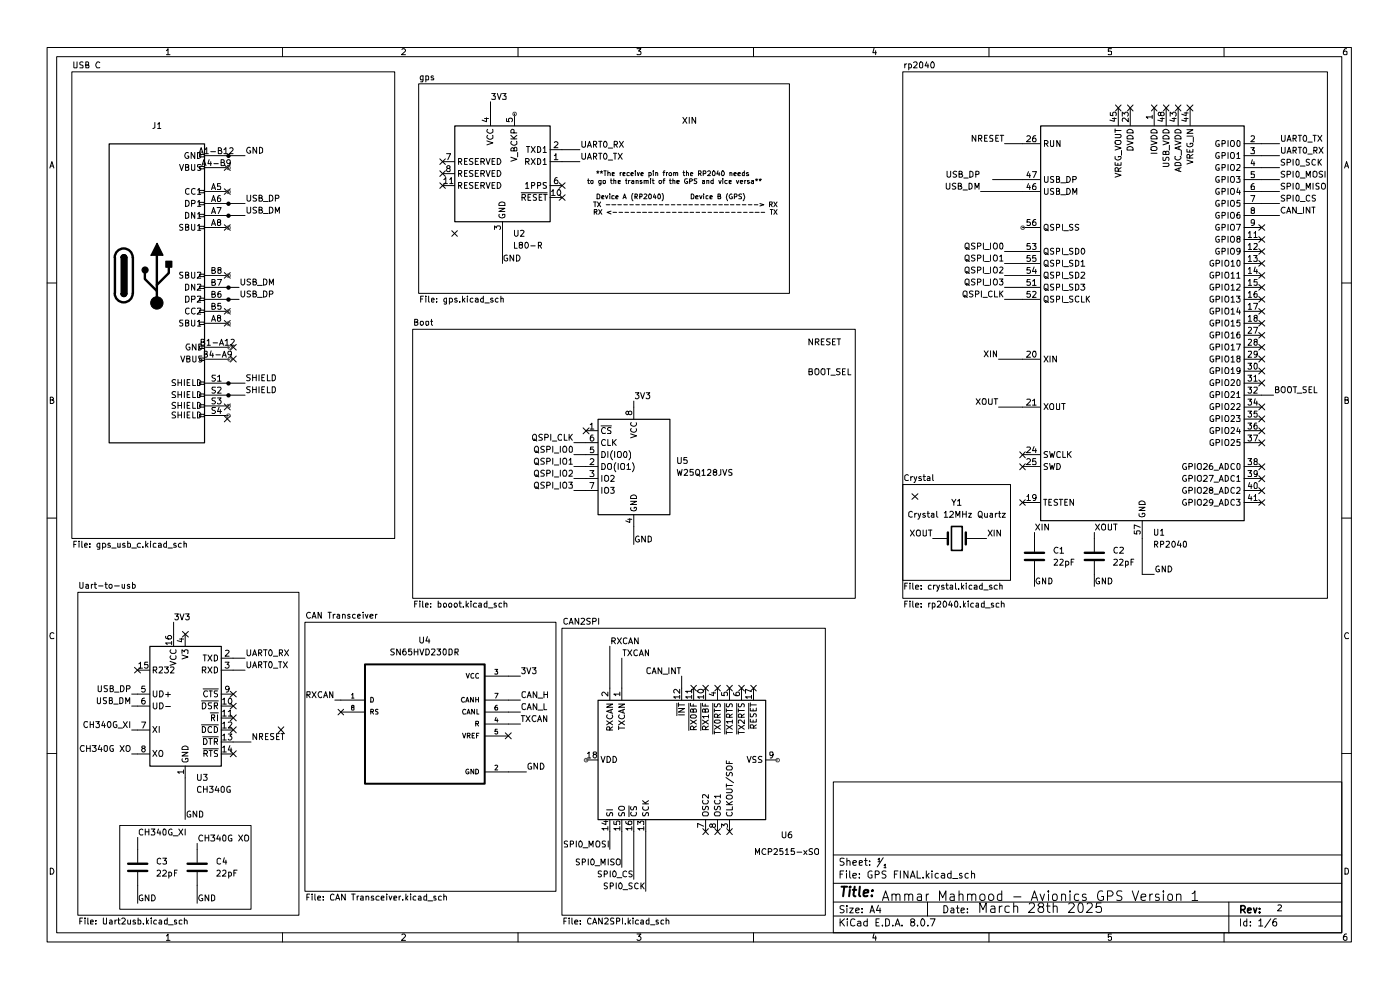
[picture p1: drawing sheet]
<svg xmlns="http://www.w3.org/2000/svg" width="297mm" height="210mm" viewBox="0 0 297 210" stroke-linecap="round" stroke-linejoin="round" font-family="sans-serif">
<g fill="none" stroke="#000" stroke-width=".21">
<path d="M10 10.1h276.7v189.7h-276.7zM12 12h272.6v185.9h-272.6zM15.2 15.2h68.5v99h-68.5zM15.7 13.1v1.3l.6-.1v-1.2M17.6 13.2l-.4-.1-.3 .2v.3l.7 .4-.1 .4h-.6M18.2 13.8h.4l.2-.2v-.3l-.2-.2h-.4v1.3h.6l.1-.4-.3-.2M21.2 13.3a.57 .57 0 0 0-.8 0 .57 .57 0 0 0 0 .8l.2 .3 .6-.1M35.3 10.8l.3-.5v1.3M35.3 11.6h.8M59.9 10.1v1.9M85.3 10.5l.1-.2h.4l.2 .5-.8 .8h.8M88.8 17.8h78.7v44.4h-78.7z"/>
<path d="M89.7 16.1v1.3h-.5M89.7 16.2l-.3-.1-.2 .2v.6h.5M90.3 16.2l.5-.1 .1 .2v.5l-.6 .1M90.3 16.1v1.3M91.9 16.2l-.3-.1-.2 .2 .1 .2 .5 .2-.1 .2h-.5M104.3 19.8h.8l-.5 .5 .5 .1v.6h-.8M105.5 19.8l.4 1.3 .4-1.3M106.6 19.8h.8l-.5 .5 .5 .1v.6h-.8M109.9 10.1v1.9M135.1 10.3h.9l-.5 .5 .4 .1 .1 .5-.2 .2-.7-.1M159.9 10.1v1.9M185.4 10.2l-.2 1h.7"/>
<path d="M185.8 10.8v.8M191.5 15.2h90.1v111.7h-90.1zM191.9 13.5v.9M192.4 13.5l-.5 .3M192.8 13.6l.3-.1 .3 .3v.4l-.2 .2h-.4M192.8 13.5v1.3M193.8 13.3l.5-.2 .3 .3-.1 .3-.7 .7h.8M195.1 13.4l.2-.3 .4 .3v.8l-.1 .2h-.4l-.1-.2zM196.6 13.1l-.3 .9h.7M196.8 13.5v.9M197.6 13.2l.2-.1a.76 .76 0 0 1 .2 1.3h-.4l-.1-.2-.1-.6zM209.8 10.1v1.9"/>
<path d="M235.8 10.3h-.7v.6h.7v.6h-.7M259.7 10.1v1.9M285.7 10.3l-.5 .1-.1 .3-.1 .7 .2 .2 .5-.1v-.6l-.5-.1-.2 .3M10.6 35.6l.4-1.3 .4 1.3M10.7 35.2h.6M32.9 26v1.1l-.5 .2M33.4 26.3l.4-.3v1.3M33.4 27.3h.7M38.1 34.9l.4 1.3 .4-1.3M39.4 35.5l.6-.1v-.4l-.6-.1v1.3l.6-.1v-.5l-.2-.1M40 32.4a.59 .59 0 0 0-.8 .6 .59 .59 0 0 0 .8 .5v-.4h-.2M40.6 34.9v1.2l.3 .1 .4-.1v-1.2"/>
<path d="M41.3 32.3v1.3l-.7-1.3v1.3M41.9 32.3l.6 .2 .1 .2v.7l-.4 .2h-.3zM42.2 32.6l.5-1.3 .4 1.3M42.3 35.3h1v.5h-1zM42.3 32.8h1v.5h-1zM42.4 32.3h.6M42.6 35h-.7v.4l.7 .2v.5h-.7M42.8 35.1l.5-1.2 .4 1.2M43 34.8h.6M43.3 33h8.7M43.3 35.6h5.1M43.5 31.7l.4-.4v1.3"/>
<path d="M43.5 32.6h.7M44.4 33.9l-.3 .8h.8M44.7 34.3v.8M44.7 32.2h1M45 39.9h.6M45.4 34.7h.9M46.3 31.9h.5l.2-.3-.3-.3h-.4v1.3h.6l.2-.4-.4-.3M46.7 38.9h-.6v.6h.5l.2 .2-.1 .5-.6-.1M46.9 34.5h.6v-.5l-.6-.1v1.2h.6l.2-.4-.4-.2M47.5 31.7l.4-.4v1.3M47.5 32.6h.8M47.6 35l1.3 1.2"/>
<path d="M48.8 31.5l.4-.2 .2 .4-.7 .9h.7M48.9 34.5l-.3 .2h-.3l-.2-.2v-.4l.2-.2 .5 .1 .1 .1-.2 1h-.4M48.9 35l-1.3 1.2M53.1 31.3a.59 .59 0 0 0-.8 .6 .59 .59 0 0 0 .9 .5v-.4h-.3M54.4 31.2v1.3l-.7-1.3v1.3M55 31.2h.3l.4 .4v.7l-.4 .2h-.3zM93.3 33.7l1.2 1.2M93.3 36.2l1.2 1.2M93.3 38.8l1.2 1.2M93.9 34.3h2.5M93.9 39.4h2.5M93.9 36.8h2.5"/>
<path d="M94.1 38.1l.5-.4v1.2M94.1 38.9h.8M94.5 33.7l-1.2 1.2M94.5 36.2l-1.2 1.2M94.5 38.8l-1.2 1.2M94.7 32.6h.9l-.6 1.3M95 35.7l-.3-.3 .3-.3 .4 .1v.4l-.5 .1-.2 .3 .2 .4h.5l.1-.4-.1-.3h-.2M95.4 38.1l.4-.4v1.2M95.4 38.9h.7M97.3 39.4l.6-.1v-.5l-.6-.1v1.3M97.3 34.3l.6-.1v-.5l-.6-.1v1.3M97.3 36.8l.6-.1v-.5h-.6v1.2"/>
<path d="M97.5 39.4l.5 .6M97.5 34.3l.5 .6M97.5 36.8l.5 .6M98.6 39.3h.4M98.6 34.2h.4M98.6 36.7h.4M99.1 38.7h-.5v1.3h.5M99.1 33.6h-.5v1.3h.5M99.1 36.2h-.5v1.2h.5M100.3 38.8l-.5-.1-.2 .2 .1 .3 .5 .3 .1 .2a.48 .48 0 0 1-.7 .2M100.3 33.7l-.5-.1-.2 .3 .1 .3 .5 .2 .1 .2a.48 .48 0 0 1-.7 .2M100.3 36.2h-.5l-.2 .2 .1 .3 .5 .2 .1 .3a.48 .48 0 0 1-.7 .1"/>
<path d="M100.8 39.3h.5M100.8 34.2h.5M100.8 36.7h.5M101.5 38.7h-.7v1.3h.7M101.5 33.6h-.7v1.3h.7M101.5 36.2h-.7v1.2h.7M102 39.4h.5l.3-.3-.1-.3-.7-.1v1.3M102 34.3l.7-.1 .1-.3-.3-.3h-.5v1.3M102 36.8h.5l.3-.2-.1-.4h-.7v1.2M102.4 39.4l.4 .6M102.4 34.3l.4 .6M102.4 36.8l.4 .6"/>
<path d="M102.8 25.1h.8M103.1 38.7l.4 1.3 .5-1.3M103.1 33.6l.4 1.3 .5-1.3M103.1 36.2l.4 1.2 .5-1.2M103.2 25v.8l-.9-.3M103.3 29.9l1.3 .4-1.3 .4M103.5 28.7a.57 .57 0 0 0 0 .8 .57 .57 0 0 0 .8 0l.3-.2-.1-.6M103.5 27.4a.57 .57 0 0 0 0 .8 .57 .57 0 0 0 .8 0l.3-.2-.1-.6M104.1 21.6v5.1M104.4 39.3h.4M104.4 34.2h.4M104.4 36.7h.4"/>
<path d="M105 38.7h-.6v1.3h.6M105 33.6h-.6v1.3h.6M105 36.2h-.6v1.2h.6M105.5 38.7a.65 .65 0 0 1 .8 .6 .65 .65 0 0 1-.8 .7zM105.5 33.6a.65 .65 0 0 1 .8 .6 .65 .65 0 0 1-.8 .7zM105.5 36.2a.65 .65 0 0 1 .8 .6 .65 .65 0 0 1-.8 .6zM107.4 25.1v.6l.6 .1-.1-.2v-.5h.7l.1 .5-.2 .2M108.4 33.4l1.2 .4-1.2 .4M108.4 29.5h1.2M108.4 28.7l.7 .8M108.5 30a.57 .57 0 0 0 .1 .8 .57 .57 0 0 0 .8-.1l.2-.1v-.6M109.1 31.6l.1-.4h.3l.1 .2v.6h-1.2v-.4l.2-.3 .5 .3v.4"/>
<path d="M109.1 28.2v-.6l-.5-.2-.2 .3v.5h1.2M109.1 24.1v2.6M109.6 28.7l-.6 .6M109.8 32.3v1M111.5 34.3l.7-.1 .1-.3-.3-.3h-.5v1.3M111.5 39l.3-.3v1.3M111.5 40h.7M111.7 31.1h.7M111.8 34.3l.5 .6M112 31.1v1.2M112.7 33.6l.8 1.3M112.7 31.1l.8 1.2"/>
<path d="M112.8 39.4l.6-.1v-.5l-.6-.1v1.3M113.5 33.6l-.8 1.3M113.5 31.1l-.8 1.2M114 33.6a.64 .64 0 0 1 .7 .6 .64 .64 0 0 1-.7 .7zM114 31.1a.64 .64 0 0 1 .7 .6 .64 .64 0 0 1-.7 .6zM114 39.4l.6-.1v-.5l-.6-.1v1.3M115.2 34l.4-.4v1.3M115.2 31.4l.4-.3v1.2M115.2 34.9h.7M115.2 32.3h.7M115.9 38.8h-.7v.4l.7 .3v.4h-.7M116.7 34.3h6.3"/>
<path d="M116.7 39.4h2.5M116.7 31.7h6.3M117.6 33l.3-.4v1.3M117.6 30.2l.2-.1h.3l.3 .4-.9 .8h.9M117.6 33.9h.8M118.2 37.7a.76 .76 0 0 0-.4 1.2h.5a.42 .42 0 0 0-.1-.6 .42 .42 0 0 0-.5 0l-.1 .1M118.6 38.8l1.3 1.2M119.9 38.8l-1.3 1.2M123.4 30v1l.3 .2h.4l.1-.2v-1M123.4 32.5v1l.3 .3h.3l.2-.3v-1M124.6 31.2l.5-1.2 .4 1.2M124.6 33.8l.5-1.3 .4 1.3"/>
<path d="M124.6 38.3h.5M124.7 30.9h.6M124.7 33.4h.6M124.8 37.9v1h.3M125.4 38.3l.4 .1v.5h-.4zM125.9 30.6h.7v-.5l-.7-.1v1.2M125.9 33.2l.7-.1v-.4l-.7-.2v1.3M126.2 30.6l.4 .6M126.2 33.2l.4 .6M126.6 36.4h.5M126.7 36.7l.1-.2 .1 .2M126.8 36.2v.3"/>
<path d="M127 32.5h.7M127 30h.7M127.3 36.4h.5M127.3 30v1.2M127.3 32.5v1.3M127.4 36.7l.2-.2 .2 .2M127.5 38.9h-.4v-.6h.4v.7l-.2 .3-.2-.1M127.6 36.2v.3M127.9 38.4h.5v.5h-.5zM128.1 36.2h.5M128.2 30.1l.2-.1a.67 .67 0 0 1 .4 .6 .67 .67 0 0 1-.4 .6 .84 .84 0 0 1-.2-1.1zM128.2 32.6a.6 .6 0 0 1 .7 .5 .6 .6 0 0 1-.5 .7l-.4-.5z"/>
<path d="M128.4 36.2v1.1M128.9 36.7l.4-.1 .2 .1v.6M128.9 36.2v1.1M129 31.4h1M129 34h1M129.5 38.3h.4M129.6 37.9v.9l.3 .1M129.9 36.9l.4-.1-.1-.2-.3 .1v.6h.4M130.1 32.5h.7M130.2 38.4l.4-.1v.6M130.2 37.9v1M130.3 30.6h.7v-.5l-.7-.1v1.2"/>
<path d="M130.5 32.5v1.3M130.6 30.6l.4 .6M131.1 38.6l.5-.1v-.2h-.5v.6h.5M131.1 32.5l.9 1.3M131.4 30l.8 1.2M131.6 36.6v.7M131.8 36.6l-.2 .2M132 32.5l-.9 1.3M132.2 36.9l.4-.1-.1-.2-.3 .1v.6h.4M132.2 30l-.8 1.2M132.7 38.3h.3M132.8 37.9v1h.2"/>
<path d="M133.3 38.3v.6M133.5 36.7l-.3-.1-.2 .1 .1 .6h.4M133.7 38.3l-.4 .1M133.9 36.9l.5-.1-.2-.2-.3 .1v.5l.4 .1M134 38.3l.5 .1v.5M134.5 38.5h-.4l-.2 .2 .2 .2h.4M134.8 36.2v.2M134.8 36.6v.7M135 38.4h.4v.5M135 38.3v.6M135.2 36.6l.2 .7 .2-.7M136 36.9l.5-.1-.2-.2-.3 .1v.5l.4 .1"/>
<path d="M136.1 38.3h-.3v.2l.4 .3-.1 .1h-.3M136.7 38.4l.4-.1v.6M136.7 38.3v.6M137.1 38.4l.4-.1v.6M137.7 36.7l.3-.1 .2 .2-.1 .5h-.4M137.7 36.6v1M138 37.9v.1M138 38.3v.6M138.3 38.3h.5M138.5 37.9v1h.3M138.6 36.2v.2M138.6 36.6v.7"/>
<path d="M139.1 36.7l.1-.1 .3 .1v.6M139.1 36.6v.7M139.9 38.3h.3l.2 .1-.1 .5h-.4zM140.6 36.6h.5M140.6 38.3h.5M141.1 36.2l-.3 .1v1M141.1 37.9h-.3v1M141.4 36.6v.7M141.6 36.6l-.2 .2M142 38.3h.4M142.2 36.6l.3 .2-.1 .5h-.3l-.2-.2v-.3zM142.2 37.9v1h.2"/>
<path d="M142.7 38.4h.5v.5M142.7 37.9v1M142.9 36.7l.2-.1 .2 .1v.6M142.9 36.6v.7M143.3 36.7l.2-.1 .3 .1v.6M143.6 38.6l.5-.1-.1-.2h-.4v.6h.4M144.9 24.9l.8 1.3M144.9 36.6h.4M145 36.2v1l.3 .1M145.6 36.7l.2-.1 .2 .1v.6M145.6 36.2v1.1M145.7 24.9l-.8 1.3"/>
<path d="M145.8 37.9h-.3a.51 .51 0 0 0-.3 .7 .51 .51 0 0 0 .7 .3v-.4h-.3M146.2 24.9v1.3M146.3 38.4h.5l.1-.3-.2-.2h-.4v1M146.5 36.9l.5-.1-.2-.2-.3 .1v.5l.4 .1M147.6 24.9v1.3l-.8-1.3v1.3M147.8 37.9h-.5v.5h.4l.1 .3-.1 .2h-.5M148.2 36.8l.5-.1 .1-.2-.2-.3h-.4v1.1M148.4 36.8l.4 .5M149 38.3h.4v.6M149.2 36.8l.5-.1 .1-.2-.2-.3h-.4v1.1M149.4 38.5l-.4 .1 .1 .3h.3M149.9 38.4l.5-.1v.6"/>
<path d="M149.9 38.3v.6M150.1 36.4l.2-.2 .4 .2v.3l-.6 .6h.6M151.3 38.3h-.3l-.2 .1 .1 .5h.4M151.3 37.9v1M151.4 36.2a.53 .53 0 0 1 .3 .6 .53 .53 0 0 1-.4 .5l-.2-.2v-.6zM152.3 36.2l-.2 .7h.6M152.5 38.3l.2 .6 .3-.6M152.6 36.6v.7M153.2 36.3l.1-.1a.66 .66 0 0 1 .2 1.1h-.3l-.1-.2zM153.3 37.9v.1M153.3 38.3v.6M154.3 38.3h-.5v.1v.5h.5"/>
<path d="M154.7 38.6l.4-.1v-.2h-.4v.6h.4M154.9 36.7l.1-.1 .3 .1v.6M154.9 36.6v.7M155.7 36.9l.5-.1-.2-.2-.3 .1v.5l.4 .1M156.2 38.3l.3 .6 .2-.6M156.5 36.9l.6-.1v-.1l-.4-.1-.2 .1 .1 .6h.5M157.1 38.6l.5-.1-.1-.2-.4 .1v.4l.1 .1h.3M157.9 36.2v1.1h-.3l-.1-.6 .1-.1 .3 .1M158 38.3v.6M158.2 38.3l-.2 .1M158.7 36.7l-.2-.1-.2 .2 .4 .1 .1 .3-.5 .1M158.9 38.3h-.3v.2l.4 .3-.2 .1h-.2"/>
<path d="M159.4 38.3h.5v.6M159.9 38.5h-.4l-.2 .2 .2 .2h.4M160.3 38l.2 .2 .2-.2M160.4 38.4l.1-.2 .1 .2M160.5 37.9v.3M161 38l.3 .2 .2-.2M161.1 38.4l.2-.2 .1 .2M161.3 37.9v.3M200.7 38.9v1l.3 .2 .4-.1 .1-.1v-1M200.9 36.3v1l.3 .3 .4-.1 .1-.2v-1M202.8 38.9h-.5l-.3 .2 .1 .3a.57 .57 0 0 1 .6 .6h-.7M202.9 36.4l-.5-.1-.2 .3 .1 .2a.57 .57 0 0 1 .6 .7h-.7"/>
<path d="M203.3 39.5h.6v-.6h-.6v1.2h.5l.2-.4-.3-.2M203.5 36.9h.5v-.5l-.5-.1v1.3h.5l.2-.4-.3-.3M204.5 37.8h.9M205.6 38.9a.64 .64 0 0 1 .6 .6 .64 .64 0 0 1-.6 .6zM205.7 36.3l.6 .2 .1 .2v.6l-.4 .3h-.3zM207 37l.7-.1v-.4l-.7-.2v1.3M207 28.7v1.3l-.8-1.3v1.3M207.6 29.4l.7-.1v-.4l-.2-.2h-.5v1.3M207.9 29.4l.4 .6M208.9 29.3h.4M209.5 28.7h-.6v1.3h.6M210.6 38.1h10.1"/>
<path d="M210.7 28.8l-.6-.1-.1 .2 .1 .4a.47 .47 0 0 1 .4 .2 .47 .47 0 0 1 .1 .5h-.6M211.2 29.3h.5M211.8 28.7h-.6v1.3h.6M212.2 28.7h.7M212.5 28.7v1.3M213.1 30.5h7.6M217.8 29l.2-.2h.4l.2 .4-.8 .9h.8M218.2 38.9l-.4 .9h.8M218.2 36.4l-.4 .9h.8M218.4 36.8v.9M218.4 39.4v.8M219 36.4h.9l-.6 1.3"/>
<path d="M219.7 28.8a.75 .75 0 0 0-.7 .5 .75 .75 0 0 0 .2 .8h.5l.1-.6-.3-.2h-.2l-.3 .2M219.7 38.9a.75 .75 0 0 0-.7 .5 .75 .75 0 0 0 .2 .8h.5l.1-.5-.3-.2h-.2l-.3 .2M221.6 30.5l.6-.1 .1-.3-.2-.3h-.5v1.3M221.6 40v1l.2 .2 .4-.1 .1-.1v-1M221.6 37.4v1l.2 .3 .4-.1 .1-.2v-1M221.9 30.5l.4 .6M222.8 29.8v1l.3 .3 .4-.1v-1.2M223.5 37.5l-.4-.1-.3 .3 .1 .2 .6 .3v.4h-.7M224.1 38l.6-.1v-.4l-.6-.1v1.3h.5l.2-.1v-.4l-.3-.2M224.9 29.8v1.3l-.7-1.3v1.3M225 38.8h1.1M226.3 40a.65 .65 0 0 1 .8 .6 .65 .65 0 0 1-.8 .6z"/>
<path d="M226.3 37.4a.65 .65 0 0 1 .8 .7 .65 .65 0 0 1-.8 .6zM227.6 38.1h.5l.2-.3v-.3l-.7-.1v1.3M235.5 23.9v.6l.6 .1v-.6l.2-.2 .4 .1v.7M236 25.1h.8M236.4 25v.7l-.9-.2M236.6 36.7l1.2 .5-1.2 .4M236.6 34.5v.6h1.2v-.6M236.6 33.2v.5a.66 .66 0 0 0 .8 .2 .66 .66 0 0 0 .3-.7h-.5v.2M236.6 31l1.2 .4-1.2 .4M236.6 30l.1-.2h1l.1 .3-.1 .3a.74 .74 0 0 1-1.1 0zM236.6 28.5h1.1l.1 .2v.3l-.2 .2h-1M236.6 27.3v.8"/>
<path d="M236.6 27.7h1.2M236.6 22.3l1.2 1.2M237.2 34.6v.5M237.2 36.3v-.7h-.6v.7h1.2M237.2 22.9v3.8M237.8 35.6l-.6 .4M237.8 22.3l-1.2 1.2M237.9 31.9v1M238.1 24.6v-.8l.5 .4 .1-.3 .4-.1 .3 .2v.5l-.2 .1M239.1 31.3a.72 .72 0 0 1 .8-.2 .72 .72 0 0 1 .5 .7h-1.3zM239.1 29.9l1.3 .4-1.3 .4M239.1 29a.72 .72 0 0 1 .8-.3 .72 .72 0 0 1 .5 .8h-1.3z"/>
<path d="M239.1 27.7a.72 .72 0 0 1 .8-.2 .72 .72 0 0 1 .5 .7h-1.3zM239.2 22.3l1.2 1.2M239.4 25.1v.7l-.8-.7h-.4v.6M239.8 22.9v3.8M240.4 22.3l-1.2 1.2M244.2 31.2a.93 .93 0 0 1 1.2 .2v.3l-.2 .2h-.9l-.1-.2zM244.2 29.9l1.2 .4-1.2 .4M244.2 29a.72 .72 0 0 1 .8-.3 .72 .72 0 0 1 .4 .8h-1.2zM244.2 27.7a.72 .72 0 0 1 .8-.2 .72 .72 0 0 1 .4 .7h-1.2zM244.2 32.5h1.2M244.3 22.3l1.1 1.2M244.4 24.8h-1.2l.3 .3"/>
<path d="M244.4 24.5v.6M244.9 22.9v3.8M245.4 22.3l-1.1 1.2M246.1 25.1h.9M246.2 24l.3-.2h.2l.3 .2-.1 .5-.4 .1-.3-.3v-.3l-.2-.2-.2 .1v.6h.4v-.2M246.5 25v.7l-.9-.2M246.7 34.6h1.1l.2 .3-.3 .4h-1M246.7 33.4l.1 .6h.4l.3-.6h.4v.6M246.7 29.9l1.3 .4-1.3 .4M246.7 29a.72 .72 0 0 1 .8-.3 .72 .72 0 0 1 .5 .8h-1.3zM246.7 27.7a.72 .72 0 0 1 .8-.2 .72 .72 0 0 1 .5 .7h-1.3zM246.8 22.3l1.2 1.2"/>
<path d="M247.3 32.3l.1-.2h.4l.2 .2v.5h-1.3v-.5l.2-.2 .4 .2v.5M247.4 22.9v3.8M248 22.3l-1.2 1.2M248.1 30.8v1M248.2 24.6v-.8l.6 .4 .1-.4h.4l.2 .2v.5l-.2 .1M248.7 25.1h.8M249.1 25v.7l-.9-.2M249.3 34.6l.2-.1h.7a.52 .52 0 0 1 .3 .6h-1.2zM249.3 29.9l1.2 .4-1.2 .4M249.3 29a.72 .72 0 0 1 .8-.3 .72 .72 0 0 1 .4 .8h-1.2zM249.3 27.7a.72 .72 0 0 1 .8-.2 .72 .72 0 0 1 .4 .7h-1.2zM249.3 33.2v.5a.66 .66 0 0 0 .8 .2 .66 .66 0 0 0 .3-.7"/>
<path d="M249.3 22.3l1.2 1.2M249.9 22.9v3.8M250.1 31.1v.6M250.1 35.6v.7M250.5 35.6l-1.2 .4 1.2 .4M250.5 31l-1.2 .4 1.2 .4M250.5 22.3l-1.2 1.2M250.6 31.9v1M251.2 25.1h.9M251.2 24h.9M251.6 25v.7l-.9-.2M251.6 23.8v.8l-.9-.4"/>
<path d="M251.8 34l1.3 .4-1.3 .4M251.8 31.7v.6h1.3v-.6M251.8 30.4v.5a.66 .66 0 0 0 .8 .2 .66 .66 0 0 0 .4-.7h-.5v.2M251.8 27.5h1.3l-1.3 .8h1.3M251.8 28.9h1.3M251.8 22.3l1.3 1.2M252.4 33.5v-.6l-.4-.1-.2 .1v.6h1.3M252.4 31.8v.5M252.5 22.9v3.8M253.1 32.8l-.7 .4M253.1 22.3l-1.3 1.2M253.2 29.1v1"/>
<path d="M258.7 29.9l-.2-.1a.61 .61 0 0 0-.6 .7 .61 .61 0 0 0 .8 .5v-.4h-.3M258.7 32.4l-.2-.1a.61 .61 0 0 0-.6 .7 .61 .61 0 0 0 .8 .5v-.4h-.3M258.7 35l-.2-.1a.61 .61 0 0 0-.6 .7 .61 .61 0 0 0 .8 .5v-.5h-.3M258.7 37.5l-.2-.1a.61 .61 0 0 0-.6 .7 .61 .61 0 0 0 .8 .5v-.4h-.3M259.2 30.5l.7-.1v-.4l-.7-.2v1.3M259.2 33l.7-.1v-.4l-.7-.2v1.3M259.2 35.6l.6-.1 .1-.5-.7-.1v1.3M259.2 38.1l.6-.1 .1-.5-.7-.1v1.3M260.5 29.8v1.3M260.5 32.3v1.3M260.5 34.9v1.3M260.5 37.4v1.3"/>
<path d="M260.5 40v1.2M261.1 30l.5-.2a.86 .86 0 0 1 0 1.3 .46 .46 0 0 1-.6-.5zM261.1 32.5l.5-.2a.86 .86 0 0 1 0 1.3 .46 .46 0 0 1-.6-.4zM261.1 35.1l.5-.2a.86 .86 0 0 1 0 1.3 .46 .46 0 0 1-.6-.5zM261.1 37.6l.5-.2a.86 .86 0 0 1 0 1.3 .46 .46 0 0 1-.6-.4zM262.3 37.4h.8l-.5 .5 .5 .1v.6h-.8M262.4 32.7l.3-.4v1.3M262.4 35h.7v.4l-.8 .8h.8M262.4 33.6h.7M262.5 30l.3-.2 .3 .3v.7l-.3 .3-.3-.1zM262.6 39.9l-.2 .9h.7M263.9 33h7.5"/>
<path d="M263.9 35.6h7.5M263.9 30.5h7.5M263.9 38.1h7.5M265.3 31.3h.8l-.4 .5 .4 .1v.6h-.8M265.4 29l.2-.2 .4 .1 .1 .5-.8 .7h.8M265.7 33.9l-.3 .8h.8M266 38.9h-.2l-.4 .4v.8h.7v-.6h-.4h-.3v.2M266 34.3v.8M266.1 36.4h-.7v.6h.7l-.1 .7-.6-.1M271.9 28.7v1l.1 .3h.5l.1-.3v-1M271.9 31.2v1.1l.2 .2h.3l.2-.2v-1.1M272.5 33.9l-.5-.1-.2 .2 .1 .4 .6 .1v.3a.48 .48 0 0 1-.7 .2"/>
<path d="M272.5 36.4l-.5-.1-.2 .3 .1 .3 .6 .2v.2a.48 .48 0 0 1-.7 .2M272.5 38.9h-.5l-.2 .2 .1 .4 .6 .1v.3a.48 .48 0 0 1-.7 .1M273 30l.5-1.3 .4 1.3M273 32.5l.5-1.3 .4 1.3M273 34.5l.7-.1v-.5l-.7-.1v1.3M273 37l.7-.1v-.5l-.7-.1v1.3M273 39.5h.7v-.6h-.7v1.2M273.1 32.2h.6M273.1 29.6h.6M274.3 29.4l.7-.1v-.4l-.7-.2v1.3M274.3 31.9l.7-.1v-.4l-.7-.2v1.3M274.3 33.8v1.3"/>
<path d="M274.3 36.3v1.3M274.3 38.9v1.2M274.6 29.4l.4 .6M274.6 31.9l.4 .6M275.2 33.8l.4 .2v.8l-.4 .3a.9 .9 0 0 1 0-1.3zM275.2 36.3l.4 .3v.7l-.4 .3a.9 .9 0 0 1 0-1.3zM275.2 38.9l.4 .2v.8l-.4 .2a.9 .9 0 0 1 0-1.2zM275.4 28.7h.7M275.4 31.2h.7M275.8 28.7v1.3M275.8 31.2v1.3M275.8 35.2h1.1"/>
<path d="M275.8 37.8h1.1M276.8 28.7a.76 .76 0 0 1 .2 1.3h-.3a.8 .8 0 0 1 .1-1.3zM276.8 31.2a.71 .71 0 0 1 .4 .7 .71 .71 0 0 1-.3 .6 .69 .69 0 0 1-.5-.6 .69 .69 0 0 1 .4-.7zM277.1 37.6v-1.3l.4 1 .5-1v1.3M277.5 30.1h.9M277.5 32.7h.9M277.8 33.9l-.5-.1-.2 .2v.3l.7 .4-.3 .4-.4-.1M278.6 36.5l.2-.2a.46 .46 0 0 1 .6 .4v.5a.47 .47 0 0 1-.3 .4 .47 .47 0 0 1-.5-.2zM278.6 28.7h.6M278.6 38.9v1.2M278.7 31.9l.7-.1v-.4l-.2-.2h-.5v1.3M278.9 28.7v1.3"/>
<path d="M279 31.9l.4 .6M279.1 34l-.3-.2a.65 .65 0 0 0-.5 .6 .65 .65 0 0 0 .5 .7l.3-.1M279.6 28.7l.8 1.3M279.7 33.8v1.3M279.8 38.9h-.4l-.3 .2 .1 .4 .6 .1v.4h-.7M279.8 31.2l.9 1.3M279.8 34.4l.5 .7M280.3 33.8l-.6 .7M280.4 39l.3-.1 .4 .1 .1 .7-.4 .4-.4-.1zM280.4 28.7l-.8 1.3M280.6 36.4l-.5-.1-.3 .3 .1 .2a.57 .57 0 0 1 .6 .7h-.7M280.7 31.2l-.9 1.3"/>
<path d="M281.1 36.3v1.3M285.2 35.6l.5-1.3 .4 1.3M285.4 35.2h.6M38.8 47.7l-.4-.1-.3 .2 .1 .3 .6 .2v.4l-.3 .2-.4-.1M38.8 57.7h-.6l-.1 .3 .1 .3 .6 .2v.3l-.3 .2-.4-.1M39.4 42.5a.65 .65 0 0 1 .7 .6 .65 .65 0 0 1-.7 .7zM39.4 45l.6 .2v.2v.6l-.4 .3h-.2zM39.4 48.2l.6-.1v-.4l-.6-.1v1.3l.6-.2v-.4l-.2-.1M39.4 58.3h.4l.2-.2v-.3l-.6-.1v1.3l.6-.2v-.4l-.2-.1M40.1 40h-.3l-.4 .3 .1 .8 .3 .1 .3-.1M40.6 43.2l.7-.1v-.5l-.7-.1v1.3M40.6 47.6v1.1l.3 .2 .4-.2v-1.1"/>
<path d="M40.6 57.7v1.1l.3 .2 .4-.2v-1.1M41.3 45v1.3l-.7-1.3v1.3M41.4 40h-.3l-.5 .3 .1 .8 .4 .1 .3-.1M41.9 40.3l.3-.3v1.2M41.9 42.8l.3-.3v1.3M41.9 45.4l.3-.4v1.3M41.9 47.9l.3-.3v1.3M41.9 57.8l.6-.1 .1 .6-.8 .7h.8M41.9 41.2h.7M41.9 43.8h.7M41.9 46.3h.7M41.9 48.9h.7"/>
<path d="M42.3 48h1v.5h-1zM42.3 45.5h1v.5h-1zM42.3 42.9h1v.5h-1zM42.3 58.2h1v.5h-1zM42.3 40.4h1v.5h-1zM43.3 40.6h5.1M43.3 43.2h8.7M43.3 45.7h8.7M43.3 48.3h5.1M43.3 58.4h5.1M44.9 40.2l.4-1.3 .4 1.3M44.9 42.8l.4-1.3 .4 1.3"/>
<path d="M44.9 45.3l.4-1.3 .4 1.3M44.9 47.8l.4-1.2 .4 1.2M45 59.9l.6-.1v-.4l-.6-.1v1.2h.5l.2-.4-.3-.2M45 57.3l.6-.1v-.4l-.6-.1v1.3h.5l.2-.4-.3-.3M45 42.4h.6M45 45h.6M45 47.5h.6M46.1 44h.8l-.6 1.3M46.1 59.3h.9l-.6 1.2M46.3 47.2l-.2-.5 .2-.1 .4 .1v.4l-.6 .1v.6h.2h.3l.2-.2-.1-.4h-.1M46.4 57.2l-.2-.1v-.3h.6v.4h-.4l-.2 .2v.5l.2 .1h.3l.2-.3v-.2l-.2-.3M46.7 41.5l-.4 .1-.2 .2v.9h.6v-.6l-.4-.1-.2 .2"/>
<path d="M47.6 40l1.3 1.2M47.6 47.7l1.3 1.2M47.6 57.8l1.3 1.2M48.9 40l-1.3 1.2M48.9 47.7l-1.3 1.2M48.9 57.8l-1.3 1.2M51.1 59.2v1l.3 .3h.2l.3-.3v-1M52.4 41.4v1l.3 .3h.2l.3-.3v-1M52.4 43.9v1.1l.3 .2h.2l.3-.2v-1.1M53.2 59.3a.48 .48 0 0 0-.8 .1l.1 .3 .5 .2 .2 .2-.3 .4-.5-.1M53.7 59.8l.6-.1v-.4l-.6-.1v1.3h.5l.2-.5-.3-.2M54.4 41.5h-.6v.5l.6 .2v.2l-.2 .3-.5-.1"/>
<path d="M54.4 44a.48 .48 0 0 0-.7 .2l.1 .2 .6 .5-.2 .3-.5-.1M54.9 42h.6l.1-.3-.2-.3h-.5v1.3h.6l.2-.5-.3-.2M54.9 44.5l.6-.1v-.4l-.6-.1v1.3h.6l.2-.4-.3-.3M55.9 59.2a.65 .65 0 0 1 .8 .6 .65 .65 0 0 1-.8 .7zM55.9 42.8h1M55.9 45.3h1M57.1 41.4a.65 .65 0 0 1 .8 .6 .65 .65 0 0 1-.8 .7zM57.1 43.9a.65 .65 0 0 1 .8 .7 .65 .65 0 0 1-.8 .6zM58.4 42.1l.7-.1v-.5l-.7-.1v1.3M58.4 45.2v-1.3l.4 1 .5-1v1.3M95.8 48.9l1.2 1.2M97 48.9l-1.2 1.2"/>
<path d="M104.9 48.7v-.8l.4 .4 .2-.4h.5l.2 .3v.3l-.2 .2M105.8 44.2h1.3l-1.3 .7h1.3M105.9 45.5a.66 .66 0 0 0 .4 .7 .66 .66 0 0 0 .8-.2v-.5h-.5v.2M105.9 43.1l.5-.3 .5 .1 .2 .2v.5h-1.3zM106.6 47v8.9M107.6 54.2a.46 .46 0 0 0-.7 .2v.6l.2 .3 .3 .1 .3-.2v-.4h-.3M109 54.1v1.3l-.8-1.3v1.3M109.1 51.4v1.3h.6M109.1 48.9v1l.3 .2h.2l.3-.2v-1M109.6 54.1a.65 .65 0 0 1 .7 .6 .65 .65 0 0 1-.7 .7zM110.4 51.9l-.2-.1v-.3h.6l-.1 .4-.5 .2v.4l.2 .2 .4-.2v-.4l-.2-.2M110.4 48.9h.5l.3 .2-.8 1h.8"/>
<path d="M110.6 40.9h5.5M110.7 41.9h.6l.2-.2-.1-.4-.7-.1v1.3M111.1 41.9l.4 .6M111.4 51.5a.56 .56 0 0 1 .7 .2 .56 .56 0 0 1-.1 .7l-.2 .3a.77 .77 0 0 1-.4-1.2zM112 41.8h.4M112.6 41.2h-.6v1.3h.6M112.6 52.2h.9M113.8 41.3l-.4-.1-.3 .3 .1 .2 .6 .3v.4h-.7M114.2 52.1l.6-.1v-.5l-.6-.1v1.3M114.4 41.8h.4M114.5 52.1l.4 .6M115 41.2h-.6v1.3h.6"/>
<path d="M115.3 41.2h.8M115.7 41.2v1.3M116.7 41.9h2.5M117 40.6l.3-.4v1.3M117 41.5h.8M118.4 40.3a.6 .6 0 0 1 .6 .5 .6 .6 0 0 1-.5 .7l-.3-.5zM118.6 41.3l1.3 1.2M119.9 41.3l-1.3 1.2M125.9 42.8h.6M126.1 45h.5v-.6h-.5v1.1M126.2 42.8v1.1M126.3 45l.4 .5"/>
<path d="M126.7 41.1l.6 .3v.5l-.2 .3h-.4zM126.7 42.8l.7 1.1M127 44.4l.7 1.1M127.4 42.8l-.7 1.1M127.7 41.8l.4-.1-.1-.2-.3 .1v.6h.4M127.7 44.4l-.7 1.1M128.4 41.5l.3 .7 .2-.7M128.6 43.4h.8M129.4 41.1v.1M129.4 41.5v.7M129.6 44.8l-.8 .2 .8 .4M129.8 43.4h.8"/>
<path d="M130 45h.8M130.3 41.6h-.5v.5l.5 .1M130.6 41.8l.5-.1-.1-.2-.4 .2v.4l.5 .1M131.1 43.4h.7M131.3 45h.8M132.2 42.2l.3-1.1 .3 1.1M132.3 41.9h.5M132.3 43.4h.8M132.6 45h.7M133.6 43.4h.8M133.9 45h.7M134.3 41.1l-.3 .4v.7l.3 .4"/>
<path d="M134.7 41.7h.3l.2-.1v-.4l-.5-.1v1.1M134.9 41.7l.3 .5M134.9 43.4h.7M135.1 45h.8M135.7 41.7h.4l.1-.1v-.4l-.5-.1v1.1M136.1 43.4h.8M136.3 45h.9M136.7 41.2a.35 .35 0 0 1 .3 0 .35 .35 0 0 1 .2 .3l-.6 .7h.6M137.3 43.4h.9M137.6 45h.7M137.7 41.2l.2-.1 .3 .3v.6l-.2 .2-.3-.1zM138.6 43.4h.8"/>
<path d="M138.9 41.1l-.3 .7h.6M138.9 45h.7M139 41.5v.7M139.6 41.2l.2-.1a.53 .53 0 0 1 .3 .6 .53 .53 0 0 1-.4 .5l-.2-.4zM139.9 43.4h.7M140.1 45h.8M140.5 41.1l.2 .4v.7l-.2 .4M141.1 43.4h.8M141.4 45h.8M142.4 43.4h.8M142.7 45h.7M143.7 43.4h.7"/>
<path d="M143.9 45h.8M144.9 43.4h.8M145.1 45h.9M146.1 43.4h.8M146.4 45h.8M146.6 41.1a.59 .59 0 0 1 .6 .4 .59 .59 0 0 1-.1 .7h-.5zM147.4 43.4h.8M147.6 41.8l.5-.1v-.1l-.4-.1-.1 .2v.4l.5 .1M147.7 45h.7M148.4 41.5l.3 .7 .2-.7M148.7 43.4h.7M148.9 45h.8"/>
<path d="M149.3 41.1v.1M149.3 41.5v.7M149.9 43.4h.8M150.2 41.6h-.4v.5l.4 .1M150.2 45h.8M150.6 41.8l.5-.1-.1-.2-.4 .1v.6h.4M151.2 43.4h.8M151.5 45h.7M152.3 41.7l.5-.1v-.4l-.5-.1v1.1h.5l.1-.4-.2-.1M152.5 43.4h.7M152.7 45h.8M153.7 43.4h.8"/>
<path d="M153.9 45h.8M154.3 41.1a1.26 1.26 0 0 0 0 1.5M154.9 43.4h.8M155.2 45h.8M155.3 41.2l-.3-.1-.3 .5 .2 .6 .5-.1v-.4h-.2M155.8 41.7h.5l.1-.3-.2-.3h-.4v1.1M156.2 43.4h.8M156.5 45h.7M157.3 41.2l-.3-.1-.3 .3 .6 .4v.3l-.6 .1M157.5 43.4h.7M157.6 41.1a1.02 1.02 0 0 1 0 1.5M157.7 45h.8"/>
<path d="M158.7 43.4h.8M159 45h.8M160 43.4h.8M160.2 45h.8M161.2 43.2l.9 .2-.9 .3M161.5 45h.7M163.2 43.3h.6v-.4l-.6-.1v1.1M163.4 44.4h.5M163.5 43.3l.3 .6M163.7 44.4v1.1M164.2 44.4l.6 1.1M164.2 42.8l.6 1.1"/>
<path d="M164.8 42.8l-.6 1.1M164.8 44.4l-.6 1.1M204.3 40.3h.9M204.8 51.7l.3-.1 .5 .1v1l-.3 .1a.46 .46 0 0 1-.6-.4zM204.8 54.3l.3-.2 .5 .2v.9l-.3 .2a.46 .46 0 0 1-.6-.5zM204.8 56.8l.3-.2 .5 .2v.9l-.3 .2a.46 .46 0 0 1-.6-.4zM204.8 59.4l.3-.2 .5 .2v.9l-.3 .2a.46 .46 0 0 1-.6-.5zM205 52.5l.7 .4M205 55l.7 .5M205 57.6l.7 .4M206.8 40.1v-1.2l.5 .9 .4-.9v1.2M206.8 51.6a.48 .48 0 0 0-.7 .2l.1 .3 .6 .4-.2 .3-.5-.1"/>
<path d="M206.8 54.2a.48 .48 0 0 0-.7 .2l.1 .2 .5 .2 .1 .2-.2 .4-.5-.1M206.8 56.7a.48 .48 0 0 0-.7 .2l.1 .2 .5 .2 .1 .3-.2 .3-.5-.1M206.8 59.3a.48 .48 0 0 0-.7 .1l.1 .3 .5 .2 .1 .2-.2 .4-.5-.1M207.3 52.2h.6l.2-.2-.1-.4h-.7v1.2M207.3 54.8h.6l.2-.3-.1-.3-.7-.1v1.3M207.3 57.3h.6l.2-.2-.1-.4-.7-.1v1.3M207.3 59.9h.6l.2-.3-.1-.3-.7-.1v1.3M208 40.6h12.7M208.6 51.6v1.2M208.6 54.1v1.3M208.6 56.6v1.3M208.6 59.2v1.3"/>
<path d="M208.9 52.9h1M208.9 55.5h1M208.9 58h1M210.1 51.6v1.2M210.1 54.1v1.3M210.1 56.6v1.3M210.1 59.2v1.3M211 51.6a.46 .46 0 0 1 .6 .4v.4a.46 .46 0 0 1-.6 .4 .86 .86 0 0 1 0-1.2zM211 54.1a.46 .46 0 0 1 .6 .4v.4a.46 .46 0 0 1-.6 .5 .86 .86 0 0 1 0-1.3zM211 56.6a.46 .46 0 0 1 .6 .5v.4a.46 .46 0 0 1-.6 .4 .86 .86 0 0 1 0-1.3zM211 59.2a.46 .46 0 0 1 .6 .4v.4a.46 .46 0 0 1-.6 .5 .86 .86 0 0 1 0-1.3zM212 59.2h.8l-.5 .5h.4l.1 .2-.1 .5-.5 .1-.2-.2"/>
<path d="M212.1 54.4l.3-.3v1.3M212.1 56.7l.4-.1 .3 .4-.8 .9h.8M212.1 55.4h.7M212.2 51.6h.3a.9 .9 0 0 1 0 1.2l-.4-.2zM213.1 58.4h7.6M213.1 53.3h7.6M213.1 55.9h7.6M216.9 48.3h3.8M218.5 59.3h-.6l-.1 .6 .6-.1 .2 .2-.1 .5h-.7M218.5 51.6h-.6l-.1 .6h.6l.2 .2-.1 .4h-.7M218.5 56.7h-.6l-.1 .6 .6-.1 .2 .3-.1 .4h-.7M218.5 54.2h-.6l-.1 .6 .6-.1 .2 .2-.1 .5h-.7"/>
<path d="M218.5 46.6h-.6l-.1 .6h.7v.6h-.7M219 59.6l.5-.3v1.2M219 51.6h.8l-.4 .6h.3v.6h-.7M219.4 56.6l-.4 1h.9M219.7 54.2h-.6l-.1 .6 .7-.1a.48 .48 0 0 1 0 .7 .48 .48 0 0 1-.7 0M219.7 46.6a.71 .71 0 0 0-.7 .5 .71 .71 0 0 0 .3 .7h.4v-.6l-.4-.1-.3 .2M219.7 57.1v.9M221.6 52.8l.2-.1 .5 .1v1l-.2 .1a.46 .46 0 0 1-.6-.4zM221.6 55.4l.2-.2 .5 .2v.9l-.2 .2a.46 .46 0 0 1-.6-.5zM221.6 47.8l.2-.2 .5 .2v.9l-.2 .2a.46 .46 0 0 1-.6-.5zM221.7 57.7h.5l.1 .2v.9l-.2 .2a.46 .46 0 0 1-.6-.4zM221.7 53.6l.7 .4"/>
<path d="M221.7 58.7l.7 .4M221.7 56.1l.7 .5M221.7 48.5l.7 .4M223.5 40h-.4l-.3 .2 .1 .3 .6 .2v.4h-.7M223.5 52.7h-.4l-.3 .2 .1 .3 .6 .2v.4l-.1 .1-.6-.1M223.5 57.7h-.6a.56 .56 0 0 0 .6 .8v.3l-.1 .2-.6-.1M223.5 55.3l-.4-.1-.3 .3 .1 .2 .6 .3v.3l-.1 .2-.6-.1M223.5 47.7l-.4-.1-.3 .2 .1 .3 .6 .2v.4l-.1 .2-.6-.1M224.1 40.6l.6-.1v-.5h-.6v1.2h.5l.2-.1v-.4l-.3-.1M224.1 53.3h.5l.2-.1v-.5h-.7v1.2M224.1 58.4h.5l.2-.1v-.5l-.7-.1v1.3M224.1 55.9h.5l.2-.2v-.4l-.7-.1v1.3"/>
<path d="M224.1 48.3h.5l.2-.2v-.4l-.7-.1v1.3M225 41.3h1.1M225.4 47.6v1.3M225.4 52.7v1.2M225.4 55.2v1.3M225.4 57.7v1.3M225.6 54h1.1M225.6 59.1h1.1M225.6 56.6h1.1M225.6 48.9h1.1M227.6 41.2v-1.2l.4 .9 .4-.9v1.2M227.6 52.7h-.7v.5l.7 .2-.1 .4h-.6"/>
<path d="M227.6 57.7l-.7 .1v.4l.7 .3-.1 .4h-.6M227.6 55.3h-.7v.4l.7 .3-.1 .4h-.6M227.6 47.7h-.7v.4l.7 .2-.1 .5h-.6M228.2 52.7l.7 .2v.7l-.5 .3h-.2zM228.2 57.7h.4l.3 .3v.7l-.5 .3h-.2zM228.2 55.2l.7 .3v.6l-.5 .4h-.2zM228.9 47.7a.48 .48 0 0 0-.8 .1l.1 .3 .5 .2 .2 .2-.3 .4-.5-.1M229.4 57.8l.6-.1 .1 .4-.8 .9h.8M229.4 55.5l.3-.3v1.3M229.4 56.5h.7M229.4 52.7a.56 .56 0 0 1 .7 .3 .56 .56 0 0 1-.1 .7l-.2 .2a.77 .77 0 0 1-.4-1.2zM257.4 55.3l-.3-.1-.4 .3v.6l.4 .4 .4-.2v-.4h-.3"/>
<path d="M257.4 57.7h-.4l-.3 .3v.7l.4 .3 .4-.2v-.4h-.3M258 55.9l.7-.1v-.5l-.7-.1v1.3M258 58.4l.7-.1v-.6h-.7v1.3M258.7 50.2a.58 .58 0 0 0-.8 .6 .58 .58 0 0 0 .8 .5v-.5h-.3M258.7 52.7a.58 .58 0 0 0-.8 .6 .58 .58 0 0 0 .8 .5v-.5h-.3M258.7 40h-.2a.61 .61 0 0 0-.6 .7 .61 .61 0 0 0 .8 .4v-.4h-.3M258.7 42.6l-.2-.1a.61 .61 0 0 0-.6 .7 .61 .61 0 0 0 .8 .5v-.4h-.3M258.7 45.1l-.2-.1a.64 .64 0 0 0-.6 .6 .64 .64 0 0 0 .5 .7l.3-.1v-.5h-.3M258.7 47.7a.58 .58 0 0 0-.8 .5 .58 .58 0 0 0 .8 .6v-.5h-.3M259.2 50.8l.6-.1 .1-.5-.7-.1v1.3M259.2 53.3h.6l.1-.6h-.7v1.2M259.2 40.6h.6l.1-.6h-.7v1.2"/>
<path d="M259.2 43.2l.6-.1 .1-.5-.7-.1v1.3M259.2 45.7l.6-.1 .1-.5-.7-.1v1.3M259.2 48.3l.6-.1 .1-.5-.7-.1v1.3M259.2 55.2v1.3M259.2 57.7v1.3M259.9 55.4l.2-.2a.46 .46 0 0 1 .6 .4v.4a.46 .46 0 0 1-.6 .5 .9 .9 0 0 1-.2-1.1zM260 57.7h.5l.2 .9a.46 .46 0 0 1-.6 .4 .95 .95 0 0 1-.1-1.3zM260.5 42.5v1.3M260.5 45v1.3M260.5 47.6v1.3M260.5 50.1v1.3M260.5 52.7v1.2"/>
<path d="M261.1 50.3l.5-.2a.86 .86 0 0 1 0 1.3 .46 .46 0 0 1-.6-.4zM261.1 52.8l.5-.1a.86 .86 0 0 1 0 1.2 .46 .46 0 0 1-.6-.4zM261.1 40.1l.5-.1a.86 .86 0 0 1 0 1.2 .46 .46 0 0 1-.6-.4zM261.1 42.7l.5-.2a.86 .86 0 0 1 0 1.3 .46 .46 0 0 1-.6-.5zM261.1 45.2l.5-.2a.86 .86 0 0 1 0 1.3 .46 .46 0 0 1-.6-.4zM261.1 47.8l.5-.2a.86 .86 0 0 1 0 1.3 .46 .46 0 0 1-.6-.5zM261.2 55.5l.3-.3v1.3M261.2 58.1l.3-.4v1.3M261.2 56.5h.7M261.2 59h.7M262.3 47.6h.8l-.5 1.3M262.4 58.1l.3-.4v1.3"/>
<path d="M262.4 59h.7M262.5 55.3l.3-.1 .3 .3v.7l-.3 .3-.3-.2zM262.6 50.6h-.1v-.4h.6l-.1 .4h-.4l-.2 .3 .1 .4 .1 .1 .5-.2v-.4l-.2-.2M263 45l-.4 .1-.2 1 .2 .2 .5-.2-.1-.5h-.5l-.1 .1M263 40.4v.8M263.1 53.2l-.2 .2-.4-.1v-.6h.6v.9l-.2 .2-.4 .1M263.1 42.5h-.6l-.1 .6 .6-.1 .1 .7h-.7M263.9 40.6h7.5M263.9 43.2h7.5M263.9 45.7h7.5M263.9 48.3h3.7M263.9 58.4h3.7"/>
<path d="M263.9 50.8h3.7M263.9 53.3h3.7M263.9 55.9h3.7M264.8 49.4l.4-.3v1.3M264.8 52l.4-.4v1.3M264.8 54.5l.4-.3v1.3M264.8 57.1l.4-.4v1.3M264.8 59.6l.4-.3v1.2M264.8 50.4h.7M264.8 52.9h.7M264.8 55.5h.7M264.8 58h.7"/>
<path d="M265.3 41.5h.9l-.5 1.3M265.7 44.6l-.3-.2v-.2l.5-.2 .2 .2v.2l-.7 .3v.5l.3 .1 .4-.1v-.5l-.2-.1M265.9 54.2h.8l-.4 .5 .4 .1v.6h-.8M266 49.4l.4-.3v1.3M266 51.7h.7v.5l-.8 .7h.8M266 50.4h.7M266.1 47.2l-.1 .1h-.5l-.1-.6 .3-.1 .4 .1v.9l-.6 .2M266.3 56.6l-.3 1h.8M266.6 57.1v.9M266.7 59.3h-.6l-.1 .6 .6-.1 .1 .7h-.7M267 57.8l1.3 1.2M267 55.3l1.3 1.2"/>
<path d="M267 52.7l1.3 1.2M267 50.2l1.3 1.2M267 47.7l1.3 1.2M268.3 57.8l-1.3 1.2M268.3 55.3l-1.3 1.2M268.3 52.7l-1.3 1.2M268.3 50.2l-1.3 1.2M268.3 47.7l-1.3 1.2M272.5 41.5l-.5-.1-.2 .3 .1 .3 .6 .2v.2a.48 .48 0 0 1-.7 .2M272.6 44l-.2-.1a.64 .64 0 0 0-.6 .7 .64 .64 0 0 0 .6 .6l.2-.1M273 45.2l.4-1.3 .4 1.3M273 42.1l.7-.1v-.5l-.7-.1v1.3"/>
<path d="M273 44.9h.7M274.3 41.4v1.3M275 43.9v1.3l-.8-1.3v1.3M275.2 41.4l.4 .3v.7l-.4 .3a.9 .9 0 0 1 0-1.3zM275.3 45.3h1M275.8 42.8h1.1M275.8 40.3h1.1M276.5 43.9v1.3M277.1 40.1v-1.2l.4 .9 .5-.9v1.2M277.9 41.6l-.4-.2-.4 .3 .1 .8 .3 .2 .4-.1M277.9 43.9v1.3l-.8-1.3v1.3M278.3 43.9h.7"/>
<path d="M278.6 43.9v1.3M279.1 41.5l-.5-.1-.2 .2v.3l.7 .4-.3 .4-.4-.1M10 60h2M38.4 75.5l.4 1.3 .4-1.3M38.8 67.9h-.6a.47 .47 0 0 0 0 .5 .47 .47 0 0 0 .5 .2v.5h-.6M39.4 68.5h.4l.2-.4-.1-.2h-.5v1.3l.6-.2v-.4l-.2-.1M39.4 62.8h.5l.1 .2v.9l-.3 .2h-.3zM39.4 60.3h.4l.2 .2v.7l-.4 .4h-.2zM39.6 76.1h.4l.3-.4-.2-.2h-.5v1.3l.7-.2v-.4l-.3-.1M40.1 65.4h-.5l-.2 .2 .1 .9 .3 .1 .3-.1M40.2 73h-.5a.66 .66 0 0 0-.2 .8 .66 .66 0 0 0 .7 .4l.1-.5h-.3M40.6 67.9v1.1l.3 .2 .4-.2v-1.1"/>
<path d="M40.6 63.5l.7-.1v-.6h-.7v1.3M40.9 75.5v1.1l.2 .2 .5-.2v-1.1M41.3 60.3v1.3l-.7-1.3v1.3M41.4 65.4h-.5l-.3 .2 .1 .9 .4 .1 .3-.1M41.6 73v1.3l-.8-1.3v1.3M41.9 68.2l.3-.3v1.3M41.9 65.4h.6l.1 .5-.8 .7h.8M41.9 62.9l.6-.1 .1 .5-.8 .8h.8M41.9 60.4l.6-.1 .1 .5-.8 .8h.8M41.9 69.2h.7M42.2 73h.4l.2 .2v.7l-.4 .4h-.2zM42.3 63.2h1v.6h-1z"/>
<path d="M42.3 75.9h1v.6h-1zM42.3 73.4h1v.5h-1zM42.3 68.3h1v.5h-1zM42.3 65.8h1v.5h-1zM42.3 60.7h1v.5h-1zM42.7 72.6l.6-.1v-.4l-.6-.1v1.2h.5l.2-.4-.3-.2M42.8 75.5l-.6 .1v.3l.6 .3v.4l-.2 .2-.4-.1M43.3 75.1l.6-.2v-.4h-.6v1.3h.5l.2-.4-.3-.3M43.3 68.6h5.1M43.3 66h5.1M43.3 63.5h7.4M43.3 61h7.4"/>
<path d="M43.6 73.7h5.1M43.6 76.2h5.1M43.9 72.3l.4-.3v1.2M43.9 73.2h.7M44.8 74.4l-.3 1h.8M44.9 68.2l.4-1.3 .4 1.3M45 64.9h.6v-.5l-.6-.1v1.3h.5l.2-.4-.3-.3M45 62.4l.6-.1v-.4l-.6-.1v1.3h.5l.2-.4-.3-.3M45 67.8h.6M45.1 74.9v.9M45.2 72.7h.9M45.7 79.6h-.7a.47 .47 0 0 0 .1 .5 .47 .47 0 0 0 .5 .2l.1 .3-.2 .3-.5-.1"/>
<path d="M45.8 75.3h.9M46.1 79.9l.5-.3v1.3M46.3 67.4l-.2-.1v-.3h.6v.4h-.4l-.2 .2v.4l.2 .2h.3l.2-.3v-.3l-.2-.2M46.6 73.2l.4-1.2 .4 1.2M46.7 72.9h.6M46.8 64.3h-.6v.6h.6l.1 .1-.1 .5-.4 .1-.2-.2M46.8 61.8l-.4 .1-.2 .2v.8l.2 .2 .4-.1v-.7h-.5l-.1 .2M47.2 75.8l.4-1.3 .4 1.3M47.3 75.4h.6M47.6 65.4l1.3 1.2M47.6 68l1.3 1.2M47.8 72.3l.4-.3v1.2"/>
<path d="M47.8 73.2h.7M48.9 65.4l-1.3 1.2M48.9 68l-1.3 1.2M48.9 75.5l1.2 1.3M48.9 73.1l1.2 1.2M49 72.1l.4-.1 .3 .3-.8 .9h.8M49.1 75l-.2 .3h-.3l-.3-.3v-.2l.2-.3h.5l.1 .7a.58 .58 0 0 1-.6 .6M50.1 75.5l-1.2 1.3M50.1 73.1l-1.2 1.2M51.1 61.7v1l.3 .3h.2l.3-.3v-1M53.1 79.5h-.6l-.2 .2 .3 .4h.2l.3 .2-.3 .5-.5-.1M53.2 61.8a.48 .48 0 0 0-.8 .2l.1 .2 .5 .2 .2 .3-.3 .3-.5-.1"/>
<path d="M53.6 79.5v1.3M53.7 62.3l.6-.1v-.4l-.6-.1v1.3h.5l.2-.4-.3-.3M54.4 79.5v1.3M54.6 60.5h1M54.6 63.1h1M54.9 79.5v1.3M55.9 61.7a.65 .65 0 0 1 .8 .7 .65 .65 0 0 1-.8 .6zM56.1 79.5h-.6v1.3h.6M56.7 79.5v1.3h.6M57.1 62.4l.7-.1v-.5l-.7-.1v1.3M57.1 60.5v-1.3l.5 .9 .4-.9v1.3M57.7 79.5h.6l.1 .3v.6a.52 .52 0 0 1-.7 .4z"/>
<path d="M87.5 69.8h93.9v57.1h-93.9zM88 68.3h.4l.2-.2-.1-.4h-.5v1.3l.6-.2v-.4l-.2-.1M89.2 68.2h.5l.1 .2v.3l-.2 .3-.4-.3zM89.2 63.4h.5M89.8 62.8h-.6v1.3M90.3 62.8v.2M90.3 63.2v.9M90.4 68.2h.5v.6l-.1 .2-.5-.2zM90.9 62.8v1.2l.2 .1M91.4 68.2h.4M91.5 67.7v1.1l.3 .2M91.5 63.7l.6-.1-.2-.4-.4 .2v.5l.2 .2 .3-.1"/>
<path d="M92.6 64v.1M92.6 63.3v.1M94.7 63.2v1.2h-.5M94.7 63.3l-.3-.1-.3 .3 .1 .5h.5M95.3 63.3l.5-.1 .2 .3-.1 .5h-.6M95.3 63.2v1.3M96.9 63.3l-.3-.1-.2 .3 .5 .2 .1 .2-.1 .2-.5-.1M97.5 64v.1M98.1 62.8v1.3M98.3 63.6l.3 .5M98.6 63.2l-.5 .6M99.1 62.8v.2"/>
<path d="M99.1 63.2v.9M100.3 63.3l-.3-.1-.3 .3 .1 .5h.5M100.8 63.3l.5-.1 .1 .2v.7M101.4 63.6l-.6 .1v.3h.6M102.5 63.3l-.3-.1-.3 .3 .1 .5h.5M102.5 62.8v1.3M102.9 64.3h.9M104.6 63.3l-.4-.1-.1 .3 .4 .2 .1 .2-.1 .2-.4-.1M105.7 63.3l-.4-.1-.2 .3 .1 .5h.5M106.3 63.4l.1-.2 .4 .1v.8M106.3 62.8v1.3M171.6 78.8l.6-.1 .1-.4-.7-.1v1.3h.5l.3-.4-.1-.3h-.3"/>
<path d="M172.4 71.9v1.3l-.8-1.3v1.3M172.9 78.4l.2-.2h.5a.93 .93 0 0 1-.2 1.3h-.3l-.2-.3zM173 72.6h.5l.2-.3v-.3l-.7-.1v1.3M173.3 72.6l.4 .6M174.2 78.4l.2-.2h.4l.2 .2v.8l-.2 .3h-.3a.79 .79 0 0 1-.3-1.1zM174.2 72.5h.5M174.8 71.9h-.6v1.3h.6M175.4 78.2h.7M175.8 78.2v1.3M176.1 71.9h-.7a.47 .47 0 0 0 .1 .5 .47 .47 0 0 0 .4 .2l.2 .3-.2 .3-.6-.1M176.3 79.6h.9M176.6 72.5h.4"/>
<path d="M177.2 71.9h-.6v1.3h.6M177.5 71.9h.8M178 71.9v1.3M178.2 78.2h-.7v.5l.5 .1 .2 .4-.2 .3-.5-.1M178.7 78.8h.5M179.3 78.2h-.6v1.3h.6M179.9 78.2v1.3h.6M204.4 61.9l.2-.2 .5 .2v.9l-.2 .2a.46 .46 0 0 1-.6-.4zM204.6 62.7l.6 .4M205 60.1l.7 .4M206.4 61.8a.48 .48 0 0 0-.7 .2v.2l.5 .2 .2 .3-.2 .3-.5-.1M206.9 62.4h.5l.3-.3-.1-.3-.7-.1v1.3"/>
<path d="M208.2 61.7v1.3M208.5 63.1h1M208.8 74.4l.8 1.3M208.9 60.5h1M209.6 74.4l-.8 1.3M210.1 74.4v1.3M210.5 61.8l-.4-.1-.4 .3 .1 .8 .3 .2 .4-.2M211 61.7v1.3h.7M211.4 74.4v1.3l-.7-1.3v1.3M211.8 76.2h8.9M212.1 61.7v1.3M212.3 62.2l.5 .8"/>
<path d="M212.8 61.7l-.7 .7M213.1 63.5h7.6M213.1 61h7.6M217.8 74.6l.6-.1 .2 .3-.8 1h.8M218.5 61.8h-.6l-.1 .6 .6-.1 .2 .2v.3l-.2 .3h-.4l-.2-.2M219 61.9l.5-.1 .3 .3-.8 1h.8M219 60.5h.8M219.2 74.6l.4-.1a.82 .82 0 0 1-.2 1.3 .81 .81 0 0 1-.2-1.2zM221.5 75.5l.8 1.3M221.7 60.3h.5l.1 .2v.9l-.2 .2a.46 .46 0 0 1-.6-.5zM221.7 62.8h.5l.1 .2v.9l-.2 .2a.46 .46 0 0 1-.6-.4zM221.7 61.2l.7 .4"/>
<path d="M221.7 63.8l.7 .4M222.3 75.5l-.8 1.3M222.8 75.5v1.3M223.5 60.3h-.6a.56 .56 0 0 0 .6 .7v.4l-.1 .2-.6-.1M223.5 62.8h-.6a.56 .56 0 0 0 .6 .8v.3l-.1 .2-.6-.1M224.1 75.5v1.3l-.7-1.3v1.3M224.1 61h.5l.2-.2v-.4l-.7-.1v1.3M224.1 63.5h.5l.2-.2v-.4l-.7-.1v1.3M225.4 60.3v1.3M225.4 62.8v1.3M225.6 61.6h1.1M225.6 64.2h1.1"/>
<path d="M227.6 60.3l-.7 .1v.3l.7 .3-.1 .5h-.6M227.6 62.8l-.7 .1v.3l.7 .4-.1 .4h-.6M228.2 60.3h.4l.3 .2v.7l-.5 .4h-.2zM228.9 62.9l-.6-.1a.74 .74 0 0 0 .3 1.3l.3-.2M229.3 60.3h.8l-.4 .4 .4 .3v.3l-.2 .3h-.5l-.1-.2M229.4 62.8v1.3h.6M230.5 62.8v1.3M230.6 63.3l.5 .8M231.1 62.8l-.6 .7M257.4 60.3h-.4l-.3 .2v.7l.4 .4 .4-.2v-.4h-.3M257.4 62.8h-.4l-.3 .3v.7l.4 .3 .4-.2v-.4h-.3M257.4 65.4h-.4l-.3 .2v.7l.4 .3 .4-.1v-.5h-.3"/>
<path d="M257.4 67.9h-.4l-.3 .3v.6l.4 .4 .4-.2v-.4h-.3M257.4 70.4h-.4l-.3 .3v.7l.4 .3 .4-.2v-.4h-.3M257.4 73h-.4l-.3 .2v.7l.4 .4 .4-.2v-.4h-.3M257.4 75.5h-.4l-.3 .3v.7l.4 .3 .4-.2v-.4h-.3M257.4 78.1l-.3-.1-.4 .3v.7l.3 .2h.5v-.5h-.3M258 61l.7-.1v-.6h-.7v1.3M258 63.5l.7-.1v-.6h-.7v1.3M258 66h.7v-.6h-.7v1.2M258 68.5h.7v-.6h-.7v1.3M258 71h.7v-.6h-.7v1.3M258 73.6h.7v-.6h-.7v1.3M258 76.1h.7v-.6h-.7v1.3"/>
<path d="M258 78.7h.7v-.6l-.7-.1v1.2M259.2 60.3v1.3M259.2 62.8v1.3M259.2 65.4v1.2M259.2 67.9v1.3M259.2 70.4v1.3M259.2 73v1.3M259.2 75.5v1.3M259.2 78v1.2M260 60.3h.5l.2 .8a.46 .46 0 0 1-.6 .5 .95 .95 0 0 1-.1-1.3zM260 62.8h.5l.2 .9a.46 .46 0 0 1-.6 .4 .95 .95 0 0 1-.1-1.3zM260 65.4h.5l.2 .8a.46 .46 0 0 1-.6 .4 .95 .95 0 0 1-.1-1.2z"/>
<path d="M260 67.9h.5a.93 .93 0 0 1-.2 1.3h-.2a.95 .95 0 0 1-.1-1.3zM260 70.4h.5a.93 .93 0 0 1-.2 1.3h-.2a.95 .95 0 0 1-.1-1.3zM260 73h.5a.93 .93 0 0 1-.2 1.3h-.2a.95 .95 0 0 1-.1-1.3zM260 75.5h.5a.93 .93 0 0 1-.2 1.3h-.2a.95 .95 0 0 1-.1-1.3zM260.1 78h.2a.84 .84 0 0 1 .2 1.2h-.5a1.02 1.02 0 0 1 .1-1.2zM261.2 60.6l.3-.3v1.3M261.2 63.2l.3-.4v1.3M261.2 65.7l.3-.3v1.2M261.2 68.2l.3-.3v1.3M261.2 70.8l.3-.4v1.3M261.2 73.3l.3-.3v1.3M261.2 75.9l.3-.4v1.3"/>
<path d="M261.2 78.4l.3-.4v1.2M261.2 69.2h.7M261.2 61.6h.7M261.2 64.1h.7M261.2 66.6h.7M261.2 71.7h.7M261.2 74.3h.7M261.2 76.8h.7M261.2 79.2h.7M262.3 62.8h.8l-.5 .4 .5 .2v.5l-.2 .2h-.4l-.2-.2M262.3 73h.8l-.5 1.3M262.4 60.4l.6-.1 .1 .5-.8 .8h.8"/>
<path d="M262.6 65.3l-.2 .9h.7M262.6 76l-.2-.2 .1-.3h.5l.1 .4-.6 .2-.1 .2 .1 .4 .1 .1 .5-.2v-.5l-.2-.1M263 70.4l-.4 .1-.2 1 .2 .2 .5-.2v-.5l-.2-.1-.4 .1-.1 .1M263 65.8v.8M263.1 67.9h-.6l-.1 .6 .2-.2h.3l.2 .2v.5l-.2 .2h-.3l-.2-.2M263.1 78.6l-.2 .2-.4-.1v-.6l.4-.1 .2 .1v.9l-.2 .2h-.4M263.9 68.6h3.7M263.9 73.7h3.7M263.9 76.2h3.7M263.9 66h3.7M263.9 63.5h3.7M263.9 61h3.7"/>
<path d="M263.9 71.1h3.7M263.9 78.7h3.7M264.8 77h.7l-.4 .5 .4 .2-.1 .5-.5 .1-.1-.2M264.8 79.6h.7l-.4 .4 .4 .3-.1 .5-.5 .1-.1-.2M264.8 62.1l.4-.3v1.3M264.8 64.7l.4-.4v1.3M264.8 67.2l.4-.3v1.3M264.8 69.5l.5-.1 .2 .4-.7 .9h.7M264.8 72.1l.5-.1 .2 .3-.7 .9h.7M264.8 74.6l.6-.1 .1 .3-.7 1h.7M264.8 60.5h.7M264.8 63.1h.7"/>
<path d="M264.8 65.6h.7M264.8 68.2h.7M265.9 64.3h.9l-.5 1.3M265.9 69.4h.9l-.5 1.3M266 79.9l.4-.3v1.3M266.2 77h.3l.2 .3v.8l-.3 .2a.82 .82 0 0 1-.2-1.3zM266.3 67.4h-.2v-.4h.6l-.1 .4h-.3l-.3 .2v.3l.3 .3 .4-.2v-.4l-.2-.2M266.3 72.5h-.2v-.4h.6l-.1 .4h-.3l-.3 .2v.3l.3 .2 .4-.1v-.5l-.2-.1M266.6 61.8l-.4 .1-.2 .9 .3 .3 .4-.2-.1-.6h-.5l-.1 .2M266.7 75l-.2 .3-.4-.1v-.7l.6 .1v.8l-.2 .3-.4 .1M267 78.1l1.3 1.2M267 75.5l1.3 1.3"/>
<path d="M267 73.1l1.3 1.2M267 70.5l1.3 1.2M267 68l1.3 1.2M267 65.4l1.3 1.2M267 62.9l1.3 1.2M267 60.4l1.3 1.2M268.3 78.1l-1.3 1.2M268.3 75.5l-1.3 1.3M268.3 73.1l-1.3 1.2M268.3 70.5l-1.3 1.2M268.3 68l-1.3 1.2M268.3 65.4l-1.3 1.2"/>
<path d="M268.3 62.9l-1.3 1.2M268.3 60.4l-1.3 1.2M284.6 60h2.1M10.7 84.8h.5l.1-.3-.2-.3h-.4v1.4h.5l.2-.3v-.2l-.3-.3M37.3 80.6l-.6-.1-.2 .3 .2 .4h.3l.3 .2-.2 .4h-.6M37.3 83.1h-.6l-.2 .2 .2 .4h.3l.3 .3-.2 .3h-.6M37.3 85.4l-.6-.1-.2 .3 .2 .4h.3l.3 .3-.2 .3h-.6M37.3 87.5l-.6-.1-.2 .2 .2 .5h.3l.3 .2-.2 .3h-.6M37.8 80.5v1.3M37.8 83.1v1.2M37.8 85.3v1.3M37.8 87.4v1.2"/>
<path d="M37.8 81.2h.7M37.8 83.7h.7M37.8 86h.7M37.8 88.1h.7M38.5 80.5v1.3M38.5 83.1v1.2M38.5 85.3v1.3M38.5 87.4v1.2M39.1 80.5v1.3M39.1 83.1v1.2M39.1 85.3v1.3M39.1 87.4v1.2"/>
<path d="M39.7 81.2h.4M39.7 83.7h.4M39.7 86h.4M39.7 88.1h.4M40.3 80.5h-.6v1.3h.6M40.3 83.1h-.6v1.2h.6M40.3 85.3h-.6v1.3h.6M40.3 87.4h-.6v1.2h.6M40.9 80.5v1.3h.6M40.9 83.1v1.2h.6M40.9 85.3v1.3h.6M40.9 87.4v1.2h.6"/>
<path d="M41.9 80.5h.3l.4 .4v.6l-.3 .3h-.4zM41.9 83.1h.3l.4 .3v.7l-.3 .2h-.4zM41.9 85.3h.3l.4 .4v.7l-.3 .2h-.4zM41.9 87.4h.3l.4 .3v.7l-.3 .2h-.4zM42.3 87.9h1v.5h-1zM42.3 85.9h1v.5h-1zM42.3 83.6h1v.5h-1zM42.3 81h1v.5h-1zM43.3 81.3h8.7M43.3 83.8h8.7M43.3 86.1h5.1M43.3 88.1h5.1"/>
<path d="M45.7 82.1h-.7a.47 .47 0 0 0 .1 .5 .47 .47 0 0 0 .5 .2l.1 .3-.2 .3-.5-.1M45.7 84.4h-.7v.5l.5 .1 .2 .4-.2 .3-.5-.1M45.7 86.4h-.7v.6h.5l.2 .5-.2 .2-.5-.1M46.1 82.2l.6-.1 .2 .3-.8 1h.8M46.1 84.4h.8l-.4 .4 .4 .3v.3l-.2 .3h-.4l-.2-.2M46.1 80.9h.8M46.5 86.4l-.4 .9h.9M46.7 86.9v.8M47.6 85.7l1.3 1.3M47.6 88.2l1.3 1.3M48.9 85.7l-1.3 1.3M48.9 88.2l-1.3 1.3"/>
<path d="M53.1 82h-.6l-.2 .2 .3 .4h.2l.3 .3-.3 .4-.5-.1M53.6 82.6h.8M53.6 82v1.3M53.6 80.1h.8M54.4 82v1.3M54.9 82v1.3M55.5 82.6h.5M55.5 80.1h.5M56.1 82h-.6v1.3h.6M56.7 82v1.3h.6M57.7 82h.6l.1 .3v.7a.52 .52 0 0 1-.7 .3zM113 92.4l.3-.3h.2l.3 .3v.8l-.2 .2h-.4a.82 .82 0 0 1-.2-1z"/>
<path d="M113.2 93.1l.7 .5M113.5 94.9l.2-.2h.3l.2 .2v.9l-.2 .1h-.4a.82 .82 0 0 1-.1-1zM113.5 97.4l.2-.2 .5 .2v.9l-.2 .2h-.4a.9 .9 0 0 1-.1-1.1zM113.5 99.9l.2-.2 .5 .2v.9l-.2 .2h-.4a.9 .9 0 0 1-.1-1.1zM113.6 95.7l.7 .4M113.6 98.2h.3l.4 .4M115.1 92.2l-.5-.1-.3 .3 .3 .4h.2l.3 .2-.2 .4h-.6M115.5 94.7h-.5l-.3 .2 .3 .4h.2l.3 .3-.2 .3h-.6M115.5 97.3l-.5-.1-.3 .3 .2 .3 .6 .3-.2 .4h-.6M115.5 99.8l-.5-.1-.3 .3 .2 .3 .6 .4-.2 .3h-.6M115.6 92.8h.6l.1-.4-.2-.3h-.5v1.3M116 95.3h.6l.2-.4-.3-.2h-.5v1.2"/>
<path d="M116 97.9l.7-.1 .1-.3-.3-.3h-.5v1.3M116.8 92.1v1.3M117.2 93.6h.9M117.3 94.7v1.2M117.3 97.2v1.3M117.3 99.7v1.3M117.6 96.1h.9M117.6 98.6h.9M118.9 94.7v1.2M118.9 97.2v1.3M118.9 99.7v1.3M119.1 92.3v-.1a.66 .66 0 0 0-.7 .4 .66 .66 0 0 0 .2 .8l.5-.1"/>
<path d="M119.5 97.4l.5-.2a.95 .95 0 0 1 .1 1.3h-.6l-.1-.5zM119.5 99.9l.5-.2a.95 .95 0 0 1 .1 1.3h-.6l-.1-.4zM119.5 94.7h.5a.95 .95 0 0 1 .1 1.2h-.6a1.05 1.05 0 0 1 0-1.2zM119.7 92.1v1.3h.6M120.7 97.6l.4-.4v1.3M120.7 99.9l.2-.2h.3l.2 .2v.4l-.8 .7h.8M120.7 92.1v1.3M120.7 98.5h.7M120.9 92.7l.5 .7M121 94.7l.4 .2v.9l-.2 .1h-.3l-.2-.4 .1-.7zM121.4 92.1l-.7 .8M121.8 96.4h5"/>
<path d="M121.8 99h5M121.8 93.9h5M123.7 90.8l1.3 1.2M124.3 91.4h2.5M125 90.8l-1.3 1.2M125.1 99.8h.9l-.4 .5 .4 .3v.3l-.2 .2-.7-.1M125.2 90.1l.4-.4v1.3M125.2 97.5l.2-.2h.3l.3 .4-.9 .9h.9M125.2 91h.8M125.8 92.3l-.4 .1-.2 .9 .3 .3h.2l.3-.3v-.3l-.3-.3h-.2l-.3 .3M125.9 94.8h-.6l-.1 .6 .2-.2h.3l.3 .3v.3l-.2 .2-.6-.1M127.5 90.3h2.2"/>
<path d="M127.7 98.3a.71 .71 0 0 1 .7 .4 .71 .71 0 0 1-.2 .9h-.5zM127.7 95.8a.71 .71 0 0 1 .7 .4 .71 .71 0 0 1-.2 .8h-.5zM128.4 90.8a.58 .58 0 0 0-.8 .2 .58 .58 0 0 0 .2 .8v.1h.6M128.4 93.4a.58 .58 0 0 0-.8 .1 .58 .58 0 0 0 .2 .8v.2l.6-.1M128.9 98.5l.3-.2 .5 .2v.9l-.2 .2h-.4a.9 .9 0 0 1-.2-1.1zM128.9 93.2v1.3h.6M128.9 95.8v1.2M129.6 90.8l-.5-.1-.2 .2 .1 .4a.47 .47 0 0 1 .5 .2 .47 .47 0 0 1 0 .4h-.6M130 95.6a1.32 1.32 0 0 0 0 1.9M130 93.2v1.3M130.1 93.8l.6 .7M130.4 95.8v1.2"/>
<path d="M130.6 98.1a1.55 1.55 0 0 0 0 2M130.7 93.2l-.7 .8M131 95.9l.2-.1a.46 .46 0 0 1 .6 .4l-.1 .8h-.6l-.1-.1zM131.1 98.3v1.3M131.7 98.5l.3-.2 .5 .2v.9l-.2 .2h-.5l-.1-.5zM132.6 95.8a.76 .76 0 0 1 .2 1.2h-.3a.8 .8 0 0 1 .1-1.2zM133 98.7l.3-.4v1.3M133 99.6h.8M133.3 87.5l.3-.3 .4 .2v.4l-.2 .2-.5-.2v-.3l-.2-.3-.3 .3v.2l.2 .3 .3-.3M133.4 95.6l.4 .6v.8l-.4 .5M133.8 92l1.2 .5-1.2 .4M133.9 90.9a.58 .58 0 0 0 .5 .8 .58 .58 0 0 0 .6-.8"/>
<path d="M133.9 89.7a.58 .58 0 0 0 .5 .7 .58 .58 0 0 0 .6-.7M134.2 98.1a1.44 1.44 0 0 1 0 1.9v.1M134.5 85.1v3.8M134.8 83.3h.8l-.5 .4 .5 .3v.3l-.3 .3h-.3l-.2-.2M135.9 83.3l.4 1.3 .4-1.3M137.1 83.3h.7l-.4 .4 .4 .3v.5l-.6 .1-.1-.2M143.7 99.6l.2 1.2 .3-.9 .2 .9 .3-1.2M143.8 97v1.3l.6-.1 .1-1.2M145.1 99.7l.5-.1 .3 .2-.1 .4-.7 .6h.8M145.7 97h-.6l-.1 .6h.7v.6h-.7M147.1 99.6h-.7v.6h.7v.6h-.7M147.7 99.7l.2-.1 .4 .1 .1 .7-.3 .4-.4-.1z"/>
<path d="M148.9 99.9l.4-.3v1.2M150.1 99.7l.2-.1h.3l.2 .1v.5l-.8 .6h.8M152.9 99.6v1.1l-.4 .1M153.3 99.6l.5 1.2 .4-1.2M155.3 99.7l-.4-.1-.3 .1 .1 .5 .6 .1v.5h-.7M207.1 84.6l.8 1.2M207.9 84.6l-.8 1.2M208.5 84.6h.5a1.05 1.05 0 0 1 0 1.2h-.5a1.05 1.05 0 0 1 0-1.2zM209.7 84.6v1l.2 .2h.5l.1-.2v-1M210.9 84.6h.8M211.2 84.6v1.2M211.8 86.4h8.9"/>
<path d="M216.3 95.8l1.2 1.3M216.3 98.4l1.2 1.3M216.9 96.4h3.8M216.9 99h3.8M217.5 95.8l-1.2 1.3M217.5 98.4l-1.2 1.3M217.8 84.8l.6-.1 .2 .3-.8 .9h.8M217.8 94.9l.6-.1 .2 .4-.8 .8h.8M217.8 97.5l.2-.2h.4l.2 .4-.8 .9h.8M219 85l.5-.3v1.2M219 85.9h.8M219.4 94.7l-.4 .9h.9"/>
<path d="M219.7 97.3h-.6l-.1 .7 .3-.2 .4 .1v.7l-.7-.1M219.7 95.2v.8M221.5 85.6l.8 1.3M222.2 95.8h-.5l-.2 .2 .2 .4 .5 .3-.1 .3h-.6M222.2 98.4l-.5-.1-.2 .3 .2 .3 .5 .3-.1 .4h-.6M222.3 85.6l-.8 1.3M222.7 95.8l.2 1.2 .3-.8 .2 .8 .4-1.2M222.7 98.3l.2 1.3 .3-.9 .2 .9 .4-1.3M223 85.6h.3l.2 .3v.8l-.1 .2h-.5a.8 .8 0 0 1 .1-1.3zM224.1 85.6l.1 1.3 .6-.1v-1.2M224.2 98.3a.71 .71 0 0 1 .7 .4 .71 .71 0 0 1-.2 .9h-.5zM225 95.9l-.4-.1-.4 .3v.7l.2 .2 .6-.1"/>
<path d="M225.2 85.6h.8M225.5 95.8v1.2h.6M225.6 85.6v1.3M226.5 95.8v1.2M226.7 96.4l.5 .6M227.2 95.8l-.7 .7M251.6 98.4a.66 .66 0 0 0-.7 .4 .66 .66 0 0 0 .2 .8l.6-.1v-.4h-.2M252.2 99l.7-.1 .1-.3-.3-.3h-.5v1.3M253.5 98.3v1.3M254.1 98.5l.2-.2 .5 .2v.9l-.1 .2h-.4a.9 .9 0 0 1-.2-1.1zM255.4 98.5l.1-.2h.4l.2 .4-.8 .9h.8M257.1 98.3a.76 .76 0 0 0-.4 1.3l.5-.1a.42 .42 0 0 0 0-.6 .42 .42 0 0 0-.6 0l-.1 .2"/>
<path d="M257.4 80.6l-.3-.1-.4 .4v.6l.3 .3 .5-.1v-.4h-.3M257.4 83.1h-.3l-.4 .3v.7l.3 .2 .5-.1v-.4h-.3M257.4 85.7l-.3-.1-.4 .3v.7l.3 .3 .5-.1v-.4h-.3M257.4 88.2l-.3-.1-.4 .4v.7l.3 .2 .5-.1v-.4h-.3M257.4 90.8l-.3-.1-.4 .3v.7l.3 .2h.5v-.5h-.3M257.4 93.3l-.3-.1-.4 .4v.6l.3 .3 .5-.1v-.4h-.3M257.6 99.7h.9M258 81.2h.7v-.6l-.7-.1v1.3M258 83.7h.7v-.6h-.7v1.2M258 86.3h.7v-.6l-.7-.1v1.3M258 88.8h.7v-.6l-.7-.1v1.3M258 91.4l.7-.1v-.5l-.7-.1v1.2"/>
<path d="M258 93.9l.7-.1v-.5l-.7-.1v1.3M258.7 99.6l.4-1.3 .4 1.3M258.7 99.2h.6M259.2 80.5v1.3M259.2 83.1v1.2M259.2 85.6v1.3M259.2 88.1v1.3M259.2 90.7v1.2M259.2 93.2v1.3M259.9 98.3h.3a.65 .65 0 0 1 .4 .7 .65 .65 0 0 1-.7 .6zM260.1 80.5h.2a.84 .84 0 0 1 .2 1.3h-.5a1.02 1.02 0 0 1 .1-1.3zM260.1 83.1h.2a.84 .84 0 0 1 .2 1.2h-.5a1.02 1.02 0 0 1 .1-1.2z"/>
<path d="M260.1 85.6h.2a.84 .84 0 0 1 .2 1.3h-.5a1.02 1.02 0 0 1 .1-1.3zM260.1 88.1h.2a.84 .84 0 0 1 .2 1.3h-.5a1.02 1.02 0 0 1 .1-1.3zM260.1 90.7a.46 .46 0 0 1 .6 .4l-.2 .8h-.5l-.1-.1a.9 .9 0 0 1 .2-1.1zM260.1 93.2a.46 .46 0 0 1 .6 .4l-.2 .9h-.5l-.1-.2a.9 .9 0 0 1 .2-1.1zM261.2 80.7l.4-.2 .3 .4-.8 .9h.8M261.2 83.2l.4-.1 .3 .4-.8 .8h.8M261.2 85.8l.4-.2 .3 .4-.8 .9h.8M261.2 88.3l.4-.2 .3 .5-.8 .8h.8M261.2 90.8l.4-.1 .3 .4-.8 .8h.8M261.2 93.4l.4-.2 .3 .4-.8 .9h.8M261.9 98.5l-.3-.2a.74 .74 0 0 0-.2 1.3l.5-.1M262.3 88.1h.8l-.5 .5 .5 .2v.5h-.8"/>
<path d="M262.4 83.5l.3-.4v1.2M262.4 85.8l.2-.2h.3l.2 .2v.4l-.8 .7h.8M262.4 84.3h.7M262.6 80.5l.5 .3v.8l-.2 .2h-.3l-.2-.4 .1-.7zM262.6 90.7l-.2 .8h.7M262.6 98.3l.5 .3v.7l-.2 .3h-.3l-.2-.5 .1-.6zM263 91.1v.8M263.1 93.2h-.6l-.1 .6h.7v.6h-.7M263.9 81.3h3.7M263.9 83.8h6.3M263.9 86.4h3.7M263.9 99h3.7"/>
<path d="M263.9 88.9h3.7M263.9 91.4h3.7M263.9 93.9h3.7M264.8 82.1h.7l-.4 .4 .4 .3-.1 .5-.5 .1-.1-.2M264.8 84.7h.7l-.4 .4 .4 .2-.1 .6h-.5l-.1-.1M264.8 87.2h.7l-.4 .4 .4 .3-.1 .5-.5 .1-.1-.2M264.8 89.7h.7l-.4 .5 .4 .2-.1 .5-.5 .1-.1-.2M264.8 92.3h.7l-.4 .4 .4 .3-.1 .5-.5 .1-.1-.2M264.8 97.3h.7l-.4 .5 .4 .2-.1 .6-.6-.1M264.8 99.8h.7l-.4 .5 .4 .3-.1 .5-.6-.1M265.9 92.3h.9l-.5 1.3M266 82.2l.6-.1 .1 .5-.8 .8h.8"/>
<path d="M266 80.9h.7M266.3 84.6l-.3 .9h.8M266.3 97.9l-.3-.3 .1-.2 .4-.1 .2 .2a.47 .47 0 0 1-.6 .5v.6h.5l.1-.6-.2-.1M266.6 89.7l-.4 .1-.2 1 .3 .2 .4-.2v-.5l-.2-.1h-.2l-.3 .2M266.6 85.1v.8M266.7 87.2h-.6l-.1 .6 .2-.2h.3l.2 .2v.5l-.2 .2h-.3l-.2-.2M267 98.4l1.3 1.3M267 93.3l1.3 1.3M267 90.8l1.3 1.2M267 88.2l1.3 1.3M267 85.7l1.3 1.3M267 80.6l1.3 1.3"/>
<path d="M268.3 98.4l-1.3 1.3M268.3 93.3l-1.3 1.3M268.3 90.8l-1.3 1.2M268.3 88.2l-1.3 1.3M268.3 85.7l-1.3 1.3M268.3 80.6l-1.3 1.3M270.6 82.6l.6-.1v-.5h-.6v1.3h.5l.3-.4-.4-.3M271.9 82.2l.1-.2h.5l.1 .2v.9l-.2 .2h-.3a.79 .79 0 0 1-.2-1.1zM273.3 82h.5a.75 .75 0 0 1-.3 1.3 .84 .84 0 0 1-.2-1.3zM274.3 82h.8M274.7 82v1.3M275.2 83.4h1"/>
<path d="M277.1 82l-.7 .1v.4l.7 .3-.1 .4h-.6M277.7 82.6h.4M278.3 82h-.6v1.3h.6M278.8 82v1.3h.6M285.3 84.8h.6l.1-.4-.7-.2v1.4h.5l.2-.1 .1-.4-.4-.3M10 109.9h2M15.7 115.5h.4M16.3 114.8h-.6v1.3M16.8 114.8v.2M16.8 115.2v.9M17.4 114.8v1.3h.1M17.9 115.7l.6-.1-.1-.4-.4 .1-.1 .6 .1 .2h.5"/>
<path d="M19 116v.1M19 115.3v.2M21.2 115.2v1.2l-.5 .1M21.2 115.3l-.4-.1-.2 .3v.4l.1 .2h.5M21.8 115.3l.4-.1 .2 .3v.4l-.1 .2h-.5M21.8 115.2v1.3M23.4 115.3l-.4-.1-.1 .3v.2h.5v.4h-.5M23.7 116.2h.9M25 115.2v.9l.5-.1M25.5 115.2v.9M26.5 115.3l-.3-.1-.2 .3 .1 .2h.4v.4h-.5M27.1 114.8v1.3h.5l.1-.7-.2-.2-.4 .1"/>
<path d="M27.9 116.2h1.1M29.8 115.3l-.4-.1-.3 .3v.4l.2 .2h.5M30.3 116v.1M30.9 114.8v1.3M31.1 115.7l.3 .4M31.4 115.2l-.5 .5M31.9 114.8v.2M31.9 115.2v.9M33.1 115.3l-.3-.1-.3 .2v.6l.6 .1M33.6 115.3l.4-.1 .2 .3v.6h-.6v-.4l.6-.1M35.3 114.8v1.3h-.4l-.2-.2v-.4l.3-.3 .3 .1M35.6 116.2h1"/>
<path d="M37.3 115.3l-.3-.1-.2 .3 .1 .2h.4v.4h-.5M38.4 115.3l-.3-.1-.3 .3v.4l.2 .2h.4M39 115.4l.2-.2 .3 .1v.8M39 114.8v1.3M113.5 102.4l.2-.1 .5 .1v1l-.2 .1h-.4a.9 .9 0 0 1-.1-1.1zM113.6 100.8h.3l.4 .4M113.6 103.3h.3l.4 .4M115.5 102.4l-.5-.1-.3 .2 .2 .4 .6 .3-.2 .3h-.6M116 100.4l.7-.1 .1-.3-.3-.3h-.5v1.3M116 103l.7-.1 .1-.4-.3-.2h-.5v1.2M117.3 102.3v1.2M117.6 101.2h.9"/>
<path d="M117.6 103.7h.9M118.9 102.3v1.2M119.5 102.4l.5-.1a.95 .95 0 0 1 .1 1.2h-.6l-.1-.4zM120.6 102.3h.8l-.4 .5 .4 .1v.6h-.8M121.8 101.5h5M121.8 104.1h5M125.1 102.4h.9l-.5 1.2M127.7 100.8v1.3M127.7 103.4v1.2M128.3 101l.2-.2 .4 .1a.74 .74 0 0 1 .1 1l-.2 .2-.5-.2zM128.3 103.5l.2-.1 .4 .1a.74 .74 0 0 1 .1 1l-.2 .1-.5-.1zM129.5 101l.2-.2h.3l.3 .3-.1 .3-.7 .7h.8"/>
<path d="M129.5 103.4h.8l-.4 .5 .4 .2-.1 .5h-.7M133.2 110.2h.8M133.6 110v.8l-.8-.3M133.8 106.3h1.2l-1.2 .7h1.2M133.9 107.7l-.1 .1a.64 .64 0 0 0 .6 .6 .64 .64 0 0 0 .6-.5v-.3h-.5v.3M133.9 105.2a.66 .66 0 0 1 .8-.2 .66 .66 0 0 1 .3 .7h-1.2zM134.5 109.1v6.4M135.6 113.8a.59 .59 0 0 0-.8 .6 .59 .59 0 0 0 .8 .5v-.4h-.2M136.9 113.7v1.3l-.8-1.3v1.3M137.5 113.7h.3l.4 .3v.7l-.4 .3h-.3zM147.8 100.6h.3l.4 .4M148.9 100.8h.7"/>
<path d="M151.6 100.2l-.3-.4 .3-.2h.2l.3 .3-.8 .4 .1 .5h.2h.2l.3-.2v-.3l-.3-.1M191.5 102.8h22.9v20.3h-22.9zM192.7 100.8l-.3-.1-.5 .3v.7l.3 .2h.5M193.1 112.4l.9 1.3M193.2 101.1v.8M193.5 104.7l1.2 1.2M193.5 108.6l-.3-.1-.4 .3v.7l.4 .2 .3-.1M193.6 101.1l-.4 .2M193.9 101.1l.3 .8M194 112.4l-.9 1.3M194.1 108.9v.8M194.5 112.6l.2-.2 .5 .2v.9l-.2 .2a.46 .46 0 0 1-.6-.4z"/>
<path d="M194.5 101.1l-.4 1.3h-.2M194.5 108.9l-.4 .2M194.7 104.7l-1.2 1.2M194.7 108.9l.4 .8M195.3 108.9l-.2 .8-.4 .5M195.4 101.2l-.3-.1-.2 .2 .1 .2h.3l.2 .2-.1 .2h-.5M195.8 112.4v1.2l.3 .1 .4-.1v-1.2M195.8 101.1h.5M196 100.7v1.1l.1 .1h.2M196.3 109l-.3-.1-.3 .2 .5 .2 .1 .3-.1 .1-.5-.1M196.7 108.9h.5M196.8 101.2l.3-.1 .2 .2v.6h-.5v-.4l.5-.1"/>
<path d="M196.8 108.5v1.1l.4 .1M196.9 112.4h.8M197.4 112.4v1.3M197.6 109h.5v.7M197.9 100.7v1.1l.1 .1M197.9 114.2h3.2M198.1 109.2h-.4l-.2 .3 .2 .2 .4-.1M198.7 108.5v1.1l.3 .1M200.3 108.8l.4-.3v1.2M200.3 109.7h.8M201.5 108.6l.2-.1h.3l.3 .3-.1 .3-.8 .6h.9M201.9 105.9l.5 .7 .4-.7"/>
<path d="M202.4 106.6v.6M202.8 109.7v-1.2l.4 .9 .4-.9v1.2M203.1 106.3l.4-.4v1.3M203.1 107.2h.8M204.2 108.5v1.2M204.2 109.1h.8M204.9 114.2h4.4M205 108.5v1.2M205.5 108.9h.6l-.6 .8h.6M207.6 108.6l.2-.1a.46 .46 0 0 1 .6 .4v.4a.46 .46 0 0 1-.6 .4 .9 .9 0 0 1-.2-1.1zM207.8 109.5h.2l.4 .4M208.9 108.9v.7l.1 .1 .5-.1"/>
<path d="M209.5 108.9v.8M209.6 112.4l.9 1.3M210.1 109h.5v.7M210.5 112.4l-.9 1.3M210.6 109.2h-.5l-.1 .3 .1 .2 .5-.1M210.9 112.4v1.3M211.2 108.9v.8M211.6 108.9l-.4 .2M211.8 108.9h.5M212 108.5v1.1l.3 .1M212.3 112.4v1.3l-.8-1.3v1.3M212.6 108.9h.7l-.7 .8h.7"/>
<path d="M216.3 106l1.2 1.2M216.9 106.6h3.8M217.5 106l-1.2 1.2M217.8 105.3l.4-.4v1.3M217.8 106.2h.8M219.5 112.9v4.1M219.5 119v5.4M219.7 111.2l.9 1.2M219.8 105.5l-.1 .2h-.4l-.3-.2v-.3l.3-.3h.2l.3 .3-.2 .9-.4 .1M220.6 111.2l-.9 1.2M221.1 111.2v1.2M221.4 105.9h.7"/>
<path d="M221.7 105.9v1.3M222.4 111.2v1.2l-.7-1.2v1.2M222.5 106.5h.4M223.1 105.9h-.6v1.3h.6M223.6 118.7l.5-.1 .3 .3-.8 1h.8M224.4 106l-.5-.1-.3 .3 .1 .2a.57 .57 0 0 1 .6 .7h-.7M224.5 116.2l-.3-.1a.64 .64 0 0 0-.6 .6 .64 .64 0 0 0 .6 .6h.3M224.7 105.9h.8M224.9 118.7l.4-.1 .3 .4-.8 .9h.8M224.9 116.4h.1l.2-.3v1.2M224.9 117.3h.7M225 105.9v1.3"/>
<path d="M225.9 106.5h.4M226.1 119.1l.4-.1 .2 .3v.5h-.6M226.1 119v1.3M226.5 105.9h-.6v1.3h.6M227.2 119.2h.5M227.8 105.9v1.3l-.8-1.3v1.3M227.8 118.6h-.6v1.3M232.2 112.9v4.1M232.2 119v5.4M232.4 111.2l.9 1.2M233.3 111.2l-.9 1.2M233.8 111.3l.2-.1 .5 .1v1l-.2 .1a.46 .46 0 0 1-.6-.4z"/>
<path d="M235.1 111.2v1.2h.3h.4v-1.2M236.2 111.2h.8M236.3 118.7l.5-.1 .3 .4-.9 .9h.9M236.6 111.2v1.2M237.1 116.2l-.3-.1a.61 .61 0 0 0-.5 .7 .61 .61 0 0 0 .8 .5M237.5 118.7l.5-.1 .3 .3-.8 1h.8M237.6 116.2l.5-.1 .2 .3-.8 .9h.8M238.8 119.1h.6v.7h-.6M238.8 119v1.3M239.9 119.2h.5M240.5 118.6h-.6v1.3M240.6 112.6v.6l.6 .1-.1-.6 .6-.1 .2 .2v.3l-.2 .2"/>
<path d="M241.6 109a.65 .65 0 0 0 .6 .6 .65 .65 0 0 0 .7-.4l-.2-.3h-.4v.2M241.6 107.6h1.3l-1.3 .7h1.3M241.6 106.5a.72 .72 0 0 1 .9-.2 .72 .72 0 0 1 .4 .7h-1.3zM241.9 111.8l-1.3-.5v.9M242.3 110.4v11.4h2.6M244.9 115.5l.6-.1v-.5l-.6-.1v1.3M244.9 112.3v1.2h.2h.4l.1-.2v-1M245.2 115.5l.4 .6M246.2 115.5l.6-.1v-.5l-.6-.1v1.3M246.2 112.6l.3-.3v1.2M246.2 113.5h.7M247.4 114.9h.7v.4l-.8 .8h.8"/>
<path d="M248.8 114.9a.61 .61 0 0 1 .6 .5 .61 .61 0 0 1-.4 .7l-.2-.1-.2-.4zM250.1 114.7l-.3 1h.8M250.4 115.2v.9M251.1 114.9l.4-.1a.9 .9 0 0 1 0 1.3l-.5-.3zM251.6 100.9a.59 .59 0 0 0-.7 .6 .59 .59 0 0 0 .8 .5v-.4h-.2M251.6 103.5a.59 .59 0 0 0-.7 .6 .59 .59 0 0 0 .8 .5v-.5h-.2M251.6 106a.59 .59 0 0 0-.7 .6 .59 .59 0 0 0 .8 .5v-.4h-.2M252.2 101.5l.7-.1 .1-.3-.3-.3h-.5v1.3M252.2 104.1l.7-.1 .1-.4-.3-.2h-.5v1.2M252.2 106.6l.7-.1 .1-.3-.3-.3h-.5v1.3M253.5 100.8v1.3M253.5 103.4v1.2"/>
<path d="M253.5 105.9v1.3M254.1 101l.2-.2 .5 .2v.9l-.2 .2-.3-.1a.74 .74 0 0 1-.2-1zM254.1 103.5l.2-.1 .5 .1v1l-.2 .1h-.3a.74 .74 0 0 1-.2-1.1zM254.1 106.1l.2-.2 .5 .2v.9l-.2 .2-.3-.1a.74 .74 0 0 1-.2-1zM255.4 101l.1-.2h.4l.2 .4-.1 .2-.7 .7h.8M255.4 103.5l.1-.1h.4l.2 .3-.1 .3-.7 .6h.8M255.4 106.1l.1-.2h.4l.2 .4-.1 .2-.7 .7h.8M256.5 100.8h.9l-.6 1.3M256.8 104l-.3-.4 .3-.2h.2l.3 .3-.8 .4 .1 .5h.2h.4l.1-.2v-.3l-.3-.1M257.3 106.5l-.2 .2h-.4l-.2-.2v-.3l.3-.3h.2a.92 .92 0 0 1 .1 1.2l-.4 .1M257.6 102.3h.9M257.6 104.8h.9"/>
<path d="M257.6 107.4h.9M258.7 102.1l.4-1.3 .4 1.3M258.7 104.6l.4-1.2 .4 1.2M258.7 107.2l.4-1.3 .4 1.3M258.7 101.8h.6M258.7 104.3h.6M258.7 106.8h.6M259.9 100.8a.64 .64 0 0 1 .7 .7 .64 .64 0 0 1-.7 .6zM259.9 103.4a.64 .64 0 0 1 .7 .6 .64 .64 0 0 1-.7 .6zM259.9 105.9a.64 .64 0 0 1 .7 .7 .64 .64 0 0 1-.7 .6zM261.9 101l-.3-.2a.65 .65 0 0 0-.5 .7 .65 .65 0 0 0 .5 .6l.3-.1M261.9 103.5l-.3-.1a.65 .65 0 0 0-.5 .6 .65 .65 0 0 0 .5 .6h.3"/>
<path d="M261.9 106.1l-.3-.2a.65 .65 0 0 0-.5 .7 .65 .65 0 0 0 .5 .6l.3-.1M262.3 105.9h.8l-.5 .5 .5 .1v.6h-.8M262.4 101.2l.3-.4v1.3M262.4 103.5l.2-.1h.3l.2 .1v.5l-.8 .6h.8M262.4 102.1h.7M263.9 106.6h3.7M263.9 101.5h3.7M263.9 104.1h3.7M265.1 102.4l-.3 .8h.8M265.1 104.9l-.3 .8h.8M265.4 102.8v.8M265.4 105.3v.9"/>
<path d="M266 105.3l.4-.4v1.3M266 106.2h.7M266.3 102.4l.4 .2v.9l-.2 .1h-.3l-.2-.4 .1-.7zM266.7 100.4l-.2 .3-.4-.1v-.7l.4-.1 .2 .2v.8l-.2 .3h-.4M267 106l1.3 1.2M267 103.5l1.3 1.2M267 100.9l1.3 1.3M268.3 106l-1.3 1.2M268.3 103.5l-1.3 1.2M268.3 100.9l-1.3 1.3M284.6 109.9h2.1M11.4 134.4l-.2-.2-.5 .2-.1 .4 .2 .7 .6-.1"/>
<path d="M16.5 125.6h46.9v68.5h-46.9zM16.9 123.5v1.1l.3 .2 .4-.2v-1.1M18.2 124h.4l.2 .1v.7M18.8 124.2l-.6 .2v.3h.6M19.4 124v.8M19.7 124l-.3 .2M20 124h.5M20.2 123.5v1.1l.3 .2M20.9 124.3h.9M22.3 124h.5M22.4 123.5v1.1l.4 .2M23.2 124h.5v.7l-.3 .1-.3-.3z"/>
<path d="M24.3 124.3h1M25.9 124v.6l.2 .2 .3-.2M26.4 124v.8M27.5 124h-.3l-.2 .1 .2 .3 .3 .1v.2h-.5M28.1 124h.3l.3 .2v.3l-.3 .3-.3-.1M28.1 123.5v1.3M35.1 135l.1 .4 1 .2 .2-.3v-.3l-.2-.2h-.4l-.2 .2v.3l.2 .3M36.2 139.1l-.1 .3 .3 .5h.7l.2-.3v-.5M36.2 137.8l-.1 .4 .3 .4h.7l.2-.3v-.5M36.4 136.4h-1.3l.4 .3M36.4 136.1v.6M36.8 132v5.1"/>
<path d="M37.1 130.2h.7l-.4 .5h.4v.2v.5l-.5 .1-.2-.2M38.1 135.6h.8M38.2 130.2l.4 1.3 .4-1.3M38.5 135.4v.7l-.9-.2M38.6 138.9l1.3 .5-1.3 .4M38.6 138.6v-.8l.5 .5 .3-.5 .5 .1-.1 .7M38.7 133.9l1.3 1.2M39.3 134.5v2.6M39.4 130.2h.7l-.4 .5 .4 .1v.5l-.2 .2h-.4l-.1-.2M40 133.9l-1.3 1.2M43.1 138.9h.7M43.4 138.9v1.3"/>
<path d="M44.1 138.9l.9 1.3M45 138.9l-.9 1.3M45.5 138.9h.4l.2 .3v.7l-.4 .3h-.2zM46.9 139.6h5.1M47.8 138l.5-.1 .3 .4-.8 .9h.8M52.4 137.8v1.1l.3 .2h.2l.3-.2v-1.1M53.6 139.1l.4-1.3 .4 1.3M53.7 138.8h.6M54.9 138.5l.6-.1v-.5l-.6-.1v1.3M55.1 138.5l.4 .6M55.9 137.8h.7M56.3 137.8v1.3"/>
<path d="M57.1 137.9a.61 .61 0 0 1 .7 .4 .61 .61 0 0 1-.2 .7 .6 .6 0 0 1-.7-.4 .6 .6 0 0 1 .2-.7zM58 139.2h.9M59.3 138.5l.6-.1v-.5l-.6-.1v1.3M59.5 138.5l.4 .6M60.4 137.8l.8 1.3M61.2 137.8l-.8 1.3M64.7 132h53.2v57.1h-53.2zM65.9 130a.59 .59 0 0 0-.9 .5 .59 .59 0 0 0 .8 .6l.1-.1M66.2 131.1l.4-1.2 .5 1.2M66.3 130.8h.6M68.2 129.9v1.2l-.7-1.2v1.2M69.6 129.9h.7"/>
<path d="M69.9 129.9v1.2M70.7 130.3v.8M71.1 130.3l-.4 .3M71.5 130.4l.4-.1 .2 .2v.6M72.1 130.6l-.6 .2 .1 .3h.5M72.6 130.4l.4-.1 .2 .2v.6M72.6 130.3v.8M74.3 130.4l-.4-.1-.2 .2 .2 .2 .4 .1v.3h-.6M75.4 130.4l-.4-.1-.2 .3v.3l.2 .2h.4M75.9 130.7l.6-.1-.2-.3-.4 .2v.5l.1 .1h.4M77 129.9v.1M77 130.3v.8"/>
<path d="M77.5 130.3l.3 .8 .3-.8M78.5 130.7l.7-.1-.1-.2-.4-.1-.2 .2v.5l.2 .1h.4M79.7 130.3v.8M80 130.3l-.3 .3M83.7 137.7h-.6l-.2 .2 .2 .4 .6 .2v.2l-.3 .2h-.5M84.9 137.7v1.2l-.7-1.2v1.2M86 137.7l-.4 .1a.92 .92 0 0 0 .1 1.1h.2l.3-.2v-.4l-.3-.2h-.2l-.3 .2M87.3 137.7h-.6v.6l.4-.2 .3 .2-.1 .6h-.4l-.2-.1M87.9 137.7v1.2M87.9 138.3h.7M88 128.1h.4M88.6 127.5h-.6v1.3"/>
<path d="M88.6 137.7v1.2M89.1 127.5v.2M89.1 137.7l.4 1.2 .4-1.2M89.1 135.1v1l.2 .3h.3l.2-.3v-1M89.1 127.9v.9M89.7 127.5v1.3h.1M90.3 128.4l.5-.1-.1-.4-.4 .2v.5v.2h.5M90.3 137.7h.5a.72 .72 0 0 1 .3 .8 .72 .72 0 0 1-.8 .4zM90.7 135l-.4 1h.9M91 135.6v.8M91.4 128.7v.1M91.4 128v.1"/>
<path d="M91.5 137.8l.6-.1 .2 .2-.8 1h.8M92.7 137.7h.8l-.5 .4 .5 .2-.1 .6h-.5l-.2-.1M93 127.5v1.3h.5v-.8h-.5M94.1 137.8l.4-.1 .2 .2v.8l-.3 .2-.3-.1zM94.1 128l.4-.1 .2 .3-.1 .6h-.5zM95.2 128.2l.2-.3 .4 .1v.8h-.5zM95.2 137.7h.6l.1 .2v.7a.52 .52 0 0 1-.7 .3zM96.4 128l.4-.1 .2 .3-.1 .6h-.5zM96.5 138.3h.5l.2-.1-.1-.5h-.6v1.2M96.8 138.3l.4 .6M97.4 127.9h.5M97.5 127.5v1.1l.1 .2h.3"/>
<path d="M98.3 128.7v.1M98.9 127.5v1.3M99 128.4l.4 .4M99.4 127.9l-.5 .5M99.9 127.5v.2M99.9 127.9v.9M101.1 128l-.4-.1-.3 .3 .2 .6h.5M101.6 128h.5v.8h-.5v-.4l.5-.1M103.3 127.5v1.3h-.5v-.8h.5M103.6 128.9h1M105.2 128l-.2-.1-.2 .2 .1 .3 .4 .1-.1 .3h-.4M106.4 128l-.3-.1-.3 .3 .1 .6h.5"/>
<path d="M106.9 128.1l.3-.2 .3 .2v.7M106.9 127.5v1.3M119.2 133.3h55.9v60.8h-55.9zM120.4 131.2h-.1a.46 .46 0 0 0-.7 .2l.1 .8 .4 .2 .3-.2M120.7 132.4l.5-1.3 .4 1.3M120.9 132.1h.6M122.8 131.1v1.3l-.8-1.3v1.3M123.3 131.2l.5-.1 .2 .4-.8 .9h.8M125.2 131.2h-.7v.5l.6 .1 .1 .4-.2 .2-.5-.1M125.7 131.8l.7-.1v-.5l-.7-.1v1.3M127 131.1v1.3M129.4 137.1v11.4"/>
<path d="M129.8 136h.5l.3-.3-.1-.3-.7-.1v1.3M130.1 136l.5 .6M131 135.3l.8 1.3M131.8 135.3l-.8 1.3M131.9 139.6v8.9M132.2 137.8h.6M132.5 137.8v1.3M133 135.4h-.1a.46 .46 0 0 0-.7 .2l.1 .8 .4 .2 .3-.2M133.2 137.8l.8 1.3M133.3 136.6l.5-1.3 .4 1.3M133.5 136.2h.6M134 137.8l-.8 1.3"/>
<path d="M135.2 137.9a.58 .58 0 0 0-.8 .6 .58 .58 0 0 0 .8 .5v-.1M135.4 135.3v1.3l-.8-1.3v1.3M135.6 139.1l.5-1.3 .4 1.3M135.7 138.8h.6M137.6 137.8v1.3l-.7-1.3v1.3M191.9 124.3h.5M191.9 128.1h.5M192.5 127.5h-.6v1.3M192.5 123.7h-.6v1.3M193 127.5v.2M193 123.7v.2M193 124.1v.9"/>
<path d="M193 127.9v.9M193.6 127.5v1.1l.2 .2M193.6 123.7v1.1l.2 .2M194.2 128.4l.7-.1-.1-.3-.3-.1-.3 .2 .1 .7h.5M194.2 124.5h.7l-.1-.3-.3-.1-.3 .2 .1 .7h.5M195.4 128.7v.1M195.4 128v.1M195.4 124.9v.1M195.4 124.2v.1M197 127.9v.9M197.4 127.9l-.4 .3M197.5 124.2l-.3-.1-.3 .3 .1 .6h.5"/>
<path d="M197.8 128l.3-.1 .3 .3-.1 .6h-.5M197.8 127.9v1.3M198 124.1v.9M198.5 124.1l-.5 .3M198.7 124.1l.4 .9M198.9 127.7l.2-.2 .4 .1 .1 .5-.8 .7h.8M199.3 124.1l-.4 1.3h-.2M200.2 127.7l.2-.2a.75 .75 0 0 1 .2 1.3l-.4-.1zM200.2 124.2l-.2-.1-.3 .2 .1 .2h.4l.1 .2-.1 .3h-.5M200.7 124.1h.5M200.8 123.7v1.1l.1 .2h.3M201.6 127.5l-.3 .9h.8"/>
<path d="M201.6 124.2h.5v.8h-.5v-.5h.5M201.8 127.9v.9M202.7 123.7v1.1l.2 .2M202.8 127.5a.82 .82 0 0 1 .2 1.3h-.3l-.2-.3v-.7zM203.4 124.9v.1M203.7 128.7v.1M204 123.7v1.3M204.1 124.5l.4 .5M204.4 127.5v1.3M204.5 128.4l.3 .4M204.5 124.1l-.5 .5M204.8 127.9l-.4 .5"/>
<path d="M205 123.7v.2M205 124.1v.9M205.4 127.5v.2M205.4 127.9v.9M206.2 124.2l-.4-.1-.2 .3 .1 .6h.5M206.5 128l-.3-.1-.3 .3 .1 .5 .5 .1M206.7 124.2l.4-.1 .2 .2v.7h-.6v-.5h.6M207.1 128l.3-.1 .2 .2v.7h-.5v-.4l.5-.1M208.4 123.7v1.3h-.5l-.1-.6 .2-.3 .4 .1M208.7 125.1h.9M208.8 127.5v1.3h-.5l-.1-.7 .2-.2 .4 .1M209 128.9h1.1"/>
<path d="M210.4 124.2l-.3-.1-.2 .2 .1 .2h.3l.2 .2-.1 .3h-.5M210.7 128h-.4v.4h.4l.1 .1-.1 .3h-.4M211.6 124.2l-.4-.1-.3 .3 .2 .6h.5M211.9 128l-.3-.1-.3 .2v.6l.6 .1M212.1 124.3l.2-.2 .3 .1v.8M212.1 123.7v1.3M212.4 128.1l.2-.2 .4 .2v.7M212.4 127.5v1.3M220.6 122.7l-.2-.1a.64 .64 0 0 0-.6 .6 .64 .64 0 0 0 .6 .7l.2-.1v-.4h-.2M221.8 122.6v1.3l-.7-1.3v1.3M222.5 122.6a.64 .64 0 0 1 .7 .6 .64 .64 0 0 1-.7 .7zM233.3 122.7l-.2-.1a.61 .61 0 0 0-.6 .7 .61 .61 0 0 0 .8 .5v-.4h-.3"/>
<path d="M234.5 122.6v1.3l-.7-1.3v1.3M235.1 122.6a.65 .65 0 0 1 .8 .6 .65 .65 0 0 1-.8 .7zM245.9 120.1h-.1a.64 .64 0 0 0-.6 .6 .64 .64 0 0 0 .5 .6l.3-.1v-.4h-.3M247.2 120.1v1.2l-.7-1.2v1.2M247.8 120.1a.65 .65 0 0 1 .8 .6 .65 .65 0 0 1-.8 .6zM286.1 134.4a.58 .58 0 0 0-.8 .1 .58 .58 0 0 0 .1 .8l.1 .2 .6-.1M10 159.9h2M17.9 158.2h-.6a.66 .66 0 0 0-.3 .8 .66 .66 0 0 0 .8 .3h.1M18.4 158.2v1.2M18.4 158.7h.7M18.5 153.2l-.5-.1a.66 .66 0 0 0-.2 .8 .66 .66 0 0 0 .7 .4v-.1M19.1 153.1v1.2"/>
<path d="M19.1 158.2v1.2M19.1 153.7h.7M19.6 158.2h.8l-.4 .4 .4 .2v.4l-.2 .2-.6-.1M19.8 153.1v1.2M20.3 153.1h.8l-.4 .4 .4 .2v.5l-.3 .1h-.3l-.2-.1M20.7 148v1.1l.1 .2 .5-.1v-.2v-1M20.8 145.5v1.1l.3 .1 .4-.1v-1.1M21.2 158.1l-.4 .9h.9M21.5 158.6v.8M21.9 153l-.3 .9h.8M22.1 158.3l.2-.1h.3l.2 .1v.9l-.3 .2-.4-.2zM22.2 153.5v.8"/>
<path d="M22.6 148l-.7 .1v.3l.7 .4-.1 .4h-.6M22.8 145.5h-.7v.4l.7 .3-.1 .4h-.6M22.9 153.1h.5a.82 .82 0 0 1-.3 1.2 .89 .89 0 0 1-.2-1.2zM23.2 148.6h.4l.2-.2-.1-.4h-.5v1.3l.6-.1 .1-.4-.3-.2M23.4 146h.4l.2-.2-.1-.3h-.5v1.2l.6-.1v-.5l-.2-.1M24 158.2h-.5a.66 .66 0 0 0-.2 .8 .66 .66 0 0 0 .7 .3v-.5h-.2M24.1 149.4h1M24.3 146.8h.9M24.7 153.1h-.5l-.2 .2 .1 .8a.37 .37 0 0 0 .3 .3 .37 .37 0 0 0 .4-.2v-.4h-.2M25.1 154.4h.9M25.4 148h.5l.2 .3v.6a.52 .52 0 0 1-.7 .4zM25.5 158.2l.8 1.2"/>
<path d="M25.6 145.5h.5a.72 .72 0 0 1 .2 .8 .72 .72 0 0 1-.7 .4zM26.2 153.1l.8 1.2M26.3 158.2l-.8 1.2M26.7 149.3v-1.3l.4 .8 .4-.8v1.3M26.8 158.3l.1-.1h.4a.8 .8 0 0 1 0 1.2h-.3l-.2-.2zM26.8 146.1h.5l.3-.2-.2-.4h-.6v1.2M27 153.1l-.8 1.2M27.5 153.1v1.2M27.9 149.8h3.8M27.9 154.9h3.8M27.9 159.9h3.8M27.9 147.2h3.8"/>
<path d="M28.5 141.6l1.3 1.1M29.2 142.2h2.5M29.5 140.8l.3-.3v1.2M29.5 141.7h.7M29.8 141.6l-1.3 1.1M30.1 153.2h.8l-.6 1.2M30.3 158.7l-.2-.2v-.2l.5-.1 .2 .3-.1 .2h-.4l-.2 .3v.3l.2 .2h.3l.2-.2v-.3l-.2-.3M30.6 148.1l-.4 .1a.92 .92 0 0 0 .1 1.2h.3l.2-.3v-.3l-.2-.2h-.4l-.1 .2M30.7 145.5h-.6v.6l.5-.1 .2 .2v.4l-.2 .2h-.4l-.1-.2M31.3 140.5h-.6l-.1 .6 .7-.1v.6l-.4 .1-.3-.1M32.4 154.1l.9 1.3M32.4 159.2l.9 1.2"/>
<path d="M32.5 142.2l.7-.1v-.6h-.7v1.2M32.5 146.6v1l.3 .2h.2l.3-.2v-1M32.5 149.1v1l.3 .3h.2l.3-.3v-1M32.9 142.2l.4 .5M33.3 154.1l-.9 1.3M33.3 159.2l-.9 1.2M33.8 141.6l.6-.1 .1 .5-.8 .7h.8M33.8 154.1v1.3M33.9 146.6h.5a.72 .72 0 0 1 .2 .8 .72 .72 0 0 1-.7 .4zM33.9 149.1h.5a.72 .72 0 0 1 .2 .8 .72 .72 0 0 1-.7 .5zM33.9 159.3l.3-.1a.84 .84 0 0 1 .2 1.2h-.5a1.05 1.05 0 0 1 0-1.1zM34.9 141.5h.8l-.4 .4 .4 .3v.3l-.2 .2h-.4l-.2-.1"/>
<path d="M35.1 147.3h1.1M35.1 149.9h1.1M35.6 146.8v1M36.1 140.3l1.2 .4-1.2 .4M36.2 141.6l.5-.1 .2 .2-.7 1h.7M38.6 159.6h1.3l-1.3 .8h1.3M38.7 158.5l.5-.3 .4 .1 .3 .2v.5h-1.3zM42.8 148.7h3.5M42.8 153.8h3.5M42.9 149.1h.5a.72 .72 0 0 1 .2 .8 .72 .72 0 0 1-.7 .5zM42.9 154.1h.3l.4 .3v.7l-.3 .3h-.4zM42.9 142.2l.7-.1v-.6h-.7v1.2"/>
<path d="M43 156.3h3.3M43.1 158.8h3.2M43.1 146.1h3.2M43.2 156.6a.71 .71 0 0 1 .7 .5 .71 .71 0 0 1-.2 .8h-.5zM43.3 159.9h.6l.1-.5-.2-.2h-.5v1.2M43.3 142.2l.4 .5M43.6 159.9l.4 .5M44 146.6h-.6a.66 .66 0 0 0-.2 .8 .66 .66 0 0 0 .7 .3h.1M44.1 141.5l.9 1.2M44.3 156.6h.7M44.4 159.2h.6M44.4 146.6h.6"/>
<path d="M44.6 151.2h1.7M44.6 156.6v1.3M44.7 146.6v1.2M44.7 159.2v1.2M44.9 149.1l-.7 .1v.3l.6 .3 .1 .4-.3 .2-.4-.1M44.9 152.2h.6v-.6h-.6v1.3M44.9 154.3v-.1a.66 .66 0 0 0-.8 .4 .66 .66 0 0 0 .3 .8l.5-.1M45 141.5l-.9 1.2M45.1 152.2l.5 .7M45.5 149.7h.6v-.5l-.6-.1v1.3M45.5 154.1h.2l.4 .3v.7l-.2 .3h-.4zM45.5 157.3h.6v-.5l-.6-.2v1.3"/>
<path d="M45.5 141.5h.4l.2 .2v.7l-.4 .3h-.2zM45.7 149.7l.4 .7M45.7 157.3l.4 .6M46.1 159.3l-.4-.1-.2 .1v.4l.6 .3v.4h-.6M46.1 146.6h-.6v.4l.6 .2v.5l-.2 .1-.4-.1M46.1 151.6v1.3M46.9 149.8h2.5M46.9 152.3h2.5M46.9 154.9h2.5M46.9 157.4h6.4M46.9 159.9h2.5M46.9 142.2h5.1"/>
<path d="M46.9 147.2h2.5M47.2 148.4l.4-.3v1.3M47.2 151l.4-.4v1.3M47.2 153.5l.4-.3v1.2M47.2 156l.4-.3v1.3M47.2 158.6l.4-.4v1.3M47.2 149.4h.8M47.2 151.9h.8M47.2 154.4h.8M47.2 157h.8M47.2 159.5h.8M47.8 140.5h.8l-.4 .5 .4 .1v.4l-.3 .2-.5-.1"/>
<path d="M48.4 151l.5-.4v1.3M48.4 153.2h.6l.2 .2-.8 1h.8M48.4 155.7h.8l-.4 .4 .4 .3v.3l-.3 .3h-.3l-.2-.2M48.4 151.9h.8M48.6 148.2a.61 .61 0 0 1 .6 .3 .61 .61 0 0 1-.2 .8 .6 .6 0 0 1-.6-.4 .6 .6 0 0 1 .2-.7zM48.6 146l-.1 .2a.42 .42 0 0 1-.5 0 .42 .42 0 0 1-.1-.6l.4-.1a.72 .72 0 0 1 .3 .8 .72 .72 0 0 1-.6 .5M48.8 158.2l-.4 .9h.8M48.9 146.6l1.2 1.2M48.9 149.2l1.2 1.2M48.9 151.6l1.2 1.3M48.9 154.2l1.2 1.2M48.9 159.3l1.2 1.2"/>
<path d="M49 158.7v.8M50.1 146.6l-1.2 1.2M50.1 149.2l-1.2 1.2M50.1 151.6l-1.2 1.3M50.1 154.2l-1.2 1.2M50.1 159.3l-1.2 1.2M52.4 140.4v1l.3 .2h.2l.3-.2v-1M53.6 141.6l.4-1.2 .4 1.2M53.7 141.2h.6M54.4 155.6v1.3l-.7-1.3v1.3M54.9 141.1l.6-.1v-.6h-.6v1.2M55 156.2h.6l.1-.5-.7-.1v1.3"/>
<path d="M55.1 141.1l.4 .5M55.3 156.2l.4 .7M55.9 140.4h.7M56.3 140.4v1.2M56.3 156.2h.4M56.9 155.6h-.6v1.3h.6M57.1 140.4h.5a.76 .76 0 0 1-.3 1.2l-.2-.1a.87 .87 0 0 1 0-1.1zM58 141.7h.9M58.1 155.6l-.7 .1v.3l.7 .5-.3 .4-.4-.1M58.7 156.2h.4M59 154.2l1.2 1.2M59.1 140.4h.7"/>
<path d="M59.3 155.6h-.6v1.3h.6M59.4 140.4v1.2M59.6 155.6h.8M59.9 155.6v1.3M60.1 140.4l.9 1.2M60.2 154.2l-1.2 1.2M61 140.4l-.9 1.2M65.1 147.4l.7-.2-.1-.5h-.6v1.3M65.4 147.4l.4 .6M66.2 146.7l.9 1.3M67.1 146.7l-.9 1.3M68.2 146.8l-.5-.1a.66 .66 0 0 0-.2 .8 .66 .66 0 0 0 .7 .4v-.1"/>
<path d="M68.7 148l.4-1.3 .4 1.3M68.7 147.6h.6M70.6 146.7v1.3l-.7-1.3v1.3M71 148.5h6.4M71.7 150.5l1.2 1.1M72.3 151h5.1M72.9 150.5l-1.2 1.1M74.6 147.4l.2-.3v1M74.6 148.1h.5M74.8 150l-.2-.1v-.2h.5l-.1 .3-.4 .1 .1 .5 .4-.1v-.4l-.2-.1M78.7 147.9a.59 .59 0 0 1 .5 .4 .59 .59 0 0 1-.1 .6h-.4zM78.7 151h.5v-.4l-.1-.1h-.4v1"/>
<path d="M78.9 151l.3 .5M80.2 150.5h-.5v.4l.5 .2-.1 .4h-.4M98.1 155.5l.4 1 .3-1M98.6 148a.51 .51 0 0 0-.8 .2 .51 .51 0 0 0 .3 .7l.5-.1M98.8 150.5a.49 .49 0 0 0-.6 .2 .49 .49 0 0 0 0 .6l.1 .2 .5-.1M98.8 148.9l.3-1 .4 1M98.9 142.8l.3 1 .4-1M98.9 148.7h.5M99.1 151.5l.3-1 .3 1M99.1 156h.6v-.3l-.1-.2h-.5v1M99.1 151.2h.6M99.4 156l.3 .5"/>
<path d="M100.2 156h.3M100.4 147.9v1l-.6-1v1M100.5 142.9l-.3-.1-.3 .3 .1 .7h.5M100.7 155.5h-.5v1h.5M100.7 150.5v1l-.6-1v1M100.9 153.5h.5l.1-.4-.6-.1v1M100.9 147.9v1M100.9 148.4h.6M101.1 156h.3M101.2 150.5v1h.4M101.2 153.5l.3 .5M101.5 142.9l-.2-.1-.4 .3 .1 .7h.5"/>
<path d="M101.5 147.9v1M101.6 155.5h-.5v1M102.8 148.5h7.6M102.8 143.4h7.6M102.8 153.6h7.6M102.8 156.1h5.1M102.8 151h7.6M105 142h.6l-.4 .4h.3l.1 .2-.1 .4-.5-.1M105 147.1h.7l-.5 1M105.2 152.1l-.2 .7h.7M105.5 154.7h-.4l-.1 .5 .5-.1 .1 .4-.2 .2-.4-.1M105.5 149.6l-.3 .1a.74 .74 0 0 0-.1 .9h.4l.1-.4-.1-.2h-.4l-.1 .2"/>
<path d="M105.5 152.5v.7M107.2 155.4l1.3 1.3M108.5 155.4l-1.3 1.3M110.6 151.8h.7M110.7 141.6h.7l-.4 .5 .4 .2-.1 .5-.5 .1-.1-.2M110.9 151.8v1.3M111.5 146.8l-.6-.1-.2 .3 .1 .8 .4 .2 .3-.2M111.5 149.4l-.6-.1-.2 .2 .1 .9 .4 .1 .3-.1M111.6 151.8l.8 1.3M111.8 141.6l.4 1.3 .4-1.3M111.8 148l.5-1.3 .4 1.3M111.8 150.5l.5-1.2 .4 1.2"/>
<path d="M112 147.6h.6M112 150.1h.6M112.4 151.8l-.8 1.3M112.9 141.6h.8l-.4 .5 .4 .1v.5l-.2 .2h-.4l-.2-.2M113.7 151.9l-.6-.1a.66 .66 0 0 0-.2 .8 .66 .66 0 0 0 .7 .4l.1-.1M113.9 146.7v1.3l-.8-1.3v1.3M113.9 149.3v1.2l-.8-1.2v1.2M114 153.1l.5-1.3 .4 1.3M114.1 148.1h1M114.1 152.7h.6M114.1 150.6h1M115.4 149.3v1.2h.6"/>
<path d="M115.4 147.3h.8M115.4 146.7v1.3M116 151.8v1.3l-.7-1.3v1.3M116.2 146.7v1.3M124.6 159.9l.4-.4v1.3M128.7 149.4h1.3l-1.3 .6h1.3M128.7 152.9l1.3 .9M128.9 151.6a.61 .61 0 0 0 .2 .9 .61 .61 0 0 0 .9-.4l-.1-.5M128.9 146.8v.9l-.8-.9-.4 .3v.3l.1 .2M129.4 154.9l-.1-.7h-.4l-.2 .7h1.3M129.6 150.6v.6M130 150.5l-1.3 .4 1.3 .4"/>
<path d="M130 154.2l-.6 .4M130 152.9l-1.3 .9M131.2 149.4h1.3l-1.3 .6h1.3M131.2 154.4h1.3M131.2 154v.8M131.2 152.9l1.3 .9M131.4 151.6a.61 .61 0 0 0 .3 .9 .61 .61 0 0 0 .8-.4l-.1-.5M131.5 147.2h-1.3l.4 .4M131.5 146.8v.8M132.2 150.6v.6M132.5 150.5l-1.3 .4 1.3 .4M132.5 152.9l-1.3 .9"/>
<path d="M138 141.7l-.6-.1-.2 .3 .1 .8 .4 .2 .3-.2M138.3 142.9l.5-1.3 .4 1.3M138.5 142.5h.6M140.4 141.6v1.3l-.8-1.3v1.3M140.6 143h1M141.9 141.6v1.3M143.3 141.6v1.3l-.8-1.3v1.3M143.6 149.2v2.6M143.7 141.6h.7M143.9 150.3h1.3l-1.3 .7h1.3M143.9 151.6h1.3M143.9 149.1v.8"/>
<path d="M143.9 149.5h1.3M144 141.6v1.3M144.2 147.8h-1.3l.4 .4M144.2 146.2v.9l-.7-.8-.2-.1-.4 .3v.3l.2 .2M144.2 147.5v.7M144.6 143.4v5.1M146.1 149.2v5.7M146.5 149.2v.6h1.2M146.5 152.7l1.2 .9M146.6 151.7l.9-.1 .2 .5-.2 .2h-.8l-.2-.2zM146.6 145.4l1.1 1.2M146.7 147.8h-1.2l.3 .4"/>
<path d="M146.7 146.6h-1.2l.3 .2v.2M146.7 146.2v.8M146.7 147.5v.7M147.1 150.6l.1-.2h.4l.1 .2v.4h-1.2l.1-.5h.4l.1 .5M147.1 149.4v.4M147.2 154.8v-.5l-.3-.3-.3 .1-.1 .7h1.2M147.2 146v2.5M147.7 154l-.5 .4M147.7 152.7l-1.2 .9M147.7 145.4l-1.1 1.2M148.1 146.4a.75 .75 0 0 1 1.2 .2 .61 .61 0 0 1-.7 .5 .61 .61 0 0 1-.5-.7zM148.7 149.2v5.7"/>
<path d="M149 149.2v.6h1.3M149 152.7l1.3 .9M149.1 145.4l1.2 1.2M149.3 147.8h-1.3l.3 .4M149.3 147.5v.7M149.6 150.6l.1-.2h.4l.2 .2v.4h-1.3l.1-.5h.4l.1 .5M149.6 149.4v.4M149.7 154.8v-.5l-.3-.3-.3 .1-.1 .7h1.3M149.7 146v2.5M150.3 152h-1.3l.4 .3M150.3 154l-.6 .4M150.3 152.7l-1.3 .9"/>
<path d="M150.3 151.6v.7M150.3 145.4l-1.2 1.2M151 147h.8M151.2 149.2v6.5M151.4 146.8v.8l-.9-.4M151.6 150.4v.6M151.6 155v.7M151.6 155.4h1.2M151.6 153.8l1.2 .9M151.6 150.7h1.2M151.6 152.8l1-.1 .2 .3a.75 .75 0 0 1-1.2 .2zM151.6 149.3v.6h.5l.1-.5 .3-.1 .3 .2-.1 .4"/>
<path d="M151.6 145.4l1.2 1.2M152.2 152.1v-.5l-.1-.1h-.5v.6h1.2M152.2 146v2.5M152.8 153.8l-1.2 .9M152.8 151.5l-.6 .4M152.8 145.4l-1.2 1.2M153.1 146.9v.6l.6 .1-.1-.6 .2-.2 .5 .1v.7M153.8 149.2v6.5M154.1 150.4v.6M154.1 155v.7M154.1 155.4h1.3M154.1 150.7h1.3"/>
<path d="M154.1 153.8l1.3 .9M154.2 149.3v.6h.4l.2-.5 .2-.1 .4 .2-.1 .4M154.2 145.4l1.2 1.2M154.8 152.1v-.5l-.2-.1h-.4l-.1 .6h1.3M154.8 146v2.5M155.4 153.1h-1.3l.3 .3M155.4 153.8l-1.3 .9M155.4 152.7v.7M155.4 151.5l-.6 .4M155.4 145.4l-1.2 1.2M155.6 147l.1 .4 .9 .2 .3-.3-.1-.4-.4-.1-.3 .2v.5l.3 .1M156.3 149.2v6.5"/>
<path d="M156.6 155.4h1.3M156.6 150.7h1.3M156.6 150.4v.6M156.6 155v.7M156.6 153.8l1.3 .9M156.7 149.3v.6h.4l.4-.6 .3 .1v.5M156.7 145.4l1.2 1.2M157.3 152.1v-.5l-.2-.1h-.4l-.1 .6h1.3M157.3 146v2.5M157.9 152.7v.8l-.8-.8h-.4v.7M157.9 153.8l-1.3 .9M157.9 151.5l-.6 .4"/>
<path d="M157.9 145.4l-1.2 1.2M158.8 149.2v5.4M159.2 152.6v.6h1.2v-.6M159.2 151.4l.1 .7h.3l.4-.7 .4 .1v.6M159.2 150.2v.6h1.2v-.6M159.2 149.5h1.2M159.2 149.1v.8M159.3 145.4l1.1 1.2M159.4 147.8h-1.2l.3 .4M159.4 146.7l-1.2-.5v.9M159.4 147.5v.7M159.8 150.4v.4"/>
<path d="M159.8 152.7v.5M159.9 154.4l-.1-.6h-.5l-.1 .6h1.2M159.9 146v2.5M160.4 153.8l-.5 .4M160.4 145.4l-1.1 1.2M284.6 159.9h2.1M25.4 175.1h27.9v17.8h-27.9zM29.2 177.6v5.4M30.3 176l-.3-.1-.5 .3v.7l.3 .2 .5-.1M30.8 175.9v1.2M30.8 176.4h.8M31.6 175.9v1.2"/>
<path d="M32.1 175.9h.8l-.5 .5 .5 .2-.1 .4h-.7M33.6 175.9l-.2 .8h.7M34 176.3v.8M34.8 175.9l.4 .2v.8l-.1 .2h-.4l-.2-.4 .1-.7zM36.5 175.9a.66 .66 0 0 0-.8 .4 .66 .66 0 0 0 .3 .8h.5v-.5h-.2M36.7 177.3h1.1M37.9 175.9l.9 1.2M38.7 161v.5l.2 .1h.7l.3-.1-.1-.6h-.4v.2M38.8 175.9l-.9 1.2M38.9 163.7h-1.2l.3 .4M38.9 163.3v.8M39.3 162.5v11.3"/>
<path d="M39.3 175.9v1.2M40.4 172.1h-.5l-.2 .3v.7l.2 .2 .6-.1v-.4h-.3M41.7 172v1.3l-.7-1.3v1.3M41.8 178.9v4.1M41.9 164.3v1l.2 .2h.4l.2-.2v-1M42.3 172a.52 .52 0 0 1 .7 .4v.7l-.2 .2h-.5zM42.7 167l-.4-.2-.4 .3v.7l.2 .3 .6-.1M43 177.3a.58 .58 0 0 0-.8 .1 .58 .58 0 0 0 .1 .8l.1 .2 .6-.1M43.2 164.3h.7l-.4 .5 .4 .2v.4h-.7M43.2 166.8v1.3M43.2 167.4h.7M43.5 177.1v1.3"/>
<path d="M43.5 177.7h.8M43.9 166.8v1.3M44.3 177.1v1.3M44.4 166.8h.8l-.4 .5 .3 .1v.6h-.7M44.7 177.1h.9l-.5 .5 .4 .1v.6h-.8M46 166.8l-.4 .8h.9M46.3 177.1l-.3 .9h.8M46.3 167.2v.9M46.7 177.5v.9M47.2 166.8l.4 .2v.8l-.2 .3h-.3l-.2-.3v-.8zM47.5 177.1l.4 .3v.7l-.1 .3h-.4l-.2-.3v-.7zM48.9 166.9l-.4-.1-.3 .2v.9l.1 .2h.6v-.5h-.3"/>
<path d="M49.2 177.2l-.3-.1-.4 .2-.1 .6 .3 .5h.5v-.5h-.3M50.6 177.1l.9 1.3M51.5 177.1l-.9 1.3M51.9 177.3l.3-.2 .3 .1a.74 .74 0 0 1 0 1.2h-.4l-.2-.2zM99.4 163.2a.46 .46 0 0 0-.6 .5 .46 .46 0 0 0 .7 .4v-.4h-.3M100.5 163.2v1l-.6-1v1M100.9 163.2l.6 .2v.5l-.3 .3h-.3zM102.8 163.7h8.9M105 162.4l.4-.1 .2 .2-.6 .8h.6M112.7 162h-.5l-.2 .2v.7l.2 .3 .6-.1v-.5h-.3M114 161.9v1.3l-.7-1.3v1.3M114.6 161.9a.71 .71 0 0 1 .8 .4 .71 .71 0 0 1-.3 .9h-.5z"/>
<path d="M120.4 178.5l-.4-.1-.3 .2v.3l.6 .3 .1 .4-.7 .1M121 179.1l.7-.1v-.4l-.7-.2v1.3M122.3 178.4v1.3M122.9 178.6l.2-.2a.75 .75 0 0 1 .2 1.3l-.4-.1zM123.7 179.8h1M124.3 161.2h2.5M124.6 160.8h.7M125 179.7v-1.3l.4 .9 .4-.9v1.3M126.1 160l-.3-.2 .1-.2 .5-.1 .2 .3-.1 .1-.4 .1-.3 .3v.2l.3 .3h.2l.3-.3v-.2l-.3-.3M126.7 178.4a.46 .46 0 0 1 .6 .4l-.2 .9h-.5l-.1-.2a.9 .9 0 0 1 .2-1.1zM127.5 160.4l.4 1.3 .5-1.3M128.1 174.2h.8"/>
<path d="M128.4 178.5l-.5-.1-.1 .2v.4a.47 .47 0 0 1 .5 .2 .47 .47 0 0 1 .1 .5h-.6M128.5 174.1v.8l-.8-.3M128.7 171.8h1.3M128.8 172.4l-.1 .4 .2 .3 .4-.1 .2-.6h.4v.7M128.8 160.4a.71 .71 0 0 1 .7 .5 .71 .71 0 0 1-.2 .8h-.5zM128.9 175.8h-1.2l.4 .3M128.9 175.3v.8M129 178.4v1.3M129.4 173.8v6.4M130 160.4a.71 .71 0 0 1 .8 .5 .71 .71 0 0 1-.2 .8h-.6zM130.2 174.2v.6l.6 .1a.48 .48 0 0 1 0-.7 .48 .48 0 0 1 .7 0l-.1 .7M131.3 172.4l-.1 .4 .2 .3 .4-.1 .2-.6h.4v.7"/>
<path d="M131.3 171.2l.8-.2 .3 .2 .1 .3-.2 .3-.6 .1-.5-.4zM131.5 175.8h-1.3l.4 .3M131.5 175.3v.8M131.9 173.8v10.2M132.8 174.2a.75 .75 0 0 0 .4 .7 .75 .75 0 0 0 .8-.1v-.6h-.5l-.2 .2v.3l.2 .2M133.4 170.9v2.3M133.9 171.1l-.1 .4 .1 .3 .5-.1 .1-.6h.5v.7M133.9 172.3l-.1 .3 .3 .5h.7l.2-.5v-.3M134 175.8h-1.2l.4 .3M134 175.3v.8M134.5 173.8v12.7M135.3 174.9v-.7l.5 .4 .3-.4h.5l-.1 .7"/>
<path d="M136.3 170.5h1.3M136.3 169.8l.8 .7M136.4 172.4v.7h.4l.3-.7h.4v.7M136.4 171.1l-.1 .3a.61 .61 0 0 0 .7 .5 .61 .61 0 0 0 .5-.8M136.6 175.8h-1.3l.4 .3M136.6 175.3v.8M137 173.8v15.3M137.6 169.8l-.8 .5M149.1 172.4l.8-.2a.47 .47 0 0 1 .4 .3 .47 .47 0 0 1-.2 .6h-.9l-.2-.3zM149.1 171v.7h.4l.2-.6 .3-.1 .3 .3-.1 .5M149.1 169.8l-.1 .3 .3 .4 .8-.1 .2-.3-.2-.3M149.1 175.8l1.2 1.2"/>
<path d="M149.3 175.3l-1.3-.6v.8M149.7 173.8v2.6M150.3 168.6v.7l-.8-.7h-.4v.6M150.3 175.8l-1.2 1.2M151.1 175l.2-.2h.4l.1 .2-.1 .4-.1 .1-.5-.2v-.3l-.2-.2-.4 .2v.3l.3 .2 .3-.2M151.6 172.4l.8-.2a.47 .47 0 0 1 .4 .3 .47 .47 0 0 1-.1 .6h-1l-.1-.3zM151.6 171v.7h.5l.1-.6 .4-.1 .2 .3-.1 .5M151.6 169.8v.3l.2 .4 .9-.1 .1-.3-.1-.3M151.6 175.8l1.2 1.2M152.2 173.8v2.6M152.8 168.9h-1.2l.3 .3M152.8 168.6v.6"/>
<path d="M152.8 175.8l-1.2 1.2M153.1 175.5v-.7l.5 .4 .1-.4h.6v.7M154 164.9l1.6 1.1M154.1 167.4h1l.3 .2v.3l-.3 .2h-1M154.1 161.4v.6h1.3M154.1 170.7h1.3M154.1 170l.7 .7M154.1 166.3v.7M154.1 166.6h1.3M154.2 172.3l-.1 .3 .2 .5 .9-.1 .2-.4-.2-.3M154.2 168.8l.7-.1a.46 .46 0 0 1 .5 .5 .86 .86 0 0 1-1.3 0zM154.2 163.8v.7a.57 .57 0 0 0 .7-.6l.2-.1 .3 .3-.1 .5"/>
<path d="M154.2 175.8l1.2 1.2M154.3 162.6a.79 .79 0 0 1 1.1 .2l-.2 .5h-.9l-.2-.2zM154.7 161.5v.5M154.8 173.8v2.6M155.4 171.1v.7h-1.3M155.4 170l-.8 .5M155.4 175.8l-1.2 1.2M158.5 160.4l.4 1.3 .4-1.3M160.4 160.5l-.5-.1-.2 .3 .1 .3 .6 .3v.3l-.7 .1M161.6 160.5l-.5-.1-.2 .3 .2 .4h.3l.2 .3-.1 .3h-.6M162.4 161.2h2.5M164 160l-.3 .3-.4-.1v-.6l.6-.1 .1 .7a.58 .58 0 0 1-.6 .6"/>
<path d="M165.9 176.4v1.1l.3 .2 .4-.1 .1-.1v-1.1M167.9 176.4a.71 .71 0 0 0-.7 .5 .71 .71 0 0 0 .3 .8l.4-.1 .1-.4-.3-.2h-.2l-.3 .2M176.8 165.9h107.8v32h-107.8zM10.7 184.1a.71 .71 0 0 1 .7 .5 .71 .71 0 0 1-.2 .8h-.5zM16.9 195.4h.5M17.5 194.7h-.6v1.3M18 194.7v.2M18 195.2v.8M18.6 194.7v1.3h.2M19.2 195.6l.6-.1-.2-.3h-.4v.8h.5M20.3 195.9v.1M20.3 195.2v.2"/>
<path d="M21.9 194.7l.1 1.3 .6-.1v-1.2M23.3 195.2h.3l.2 .2v.6h-.5v-.4l.5-.1M24.4 195.2v.8M24.7 195.2l-.3 .2M25 195.2h.5M25.1 194.7v1.1l.1 .2h.3M25.8 194.9l.2-.2h.3l.3 .3-.1 .3-.7 .7h.8M27.1 195.2l.1 .8 .5-.1M27.7 195.2v.8M28.7 195.2h-.3l-.2 .2 .1 .2 .4 .1v.3h-.5M29.2 185v6.6M29.3 194.7v1.3h.5v-.8h-.5"/>
<path d="M30.2 189.9l-.2-.1-.5 .4 .1 .7 .4 .2 .3-.1v-.4h-.2M30.4 195.9v.1M31.1 194.7v1.3M31.2 195.6l.3 .4M31.5 195.2l-.4 .5M31.6 189.8v1.3l-.8-1.3v1.3M32.1 194.7v.2M32.1 195.2v.8M32.2 189.8a.65 .65 0 0 1 .7 .7 .65 .65 0 0 1-.7 .6zM33.2 195.2h-.3l-.3 .2v.4l.2 .2h.4M33.4 184.7l.1-.1 .5 .1v.5l-.7 .6h.7M33.8 195.2h.3l.2 .2v.6h-.5v-.4l.5-.1"/>
<path d="M34.1 182.2l-.3-.2-.4 .4v.6l.4 .3 .3-.1M34.5 184.7l.2-.1h.4l.2 .3-.1 .3-.7 .6h.8M34.5 182h.8l-.4 .5 .4 .1v.6h-.8M35.3 198.5l.3-.4v1.4M35.3 199.5h.8M35.5 194.7v1.3h-.5l-.1-.7 .2-.1h.4M35.7 196.2h1M35.8 185.1l.4-.1 .2 .3-.1 .5h-.5M35.8 185v1.3M37 185.2h.4M37.4 195.2h-.4v.4h.3l.2 .2-.1 .2h-.4M37.6 184.6h-.6v1.2"/>
<path d="M38.6 195.2h-.3l-.3 .1v.6l.6 .1M39.1 195.3l.2-.1h.3l.1 .8M39.1 194.7v1.3M41.8 185v6.6M42.9 189.9a.59 .59 0 0 0-.7 .6 .59 .59 0 0 0 .8 .5v-.4h-.2M44.3 189.8v1.3l-.8-1.3v1.3M44.9 189.8a.52 .52 0 0 1 .7 .4v.6l-.7 .3zM46.1 184.7l.4-.1 .2 .3-.7 .9h.7M46.8 182.2l-.2-.2-.5 .2v.8a.55 .55 0 0 0 .7 .2M47.2 184.7l.2-.1h.4l.1 .1v.5l-.7 .6h.7M47.6 181.9l-.3 1h.8M47.9 182.5v.8"/>
<path d="M48.5 185.1l.4-.1 .2 .3-.1 .5h-.5M48.5 185v1.3M49.6 185.2h.4M50.3 184.6h-.7v1.2M59.9 197.9v1.9M65.1 190.3h.4M65.7 189.7h-.6v1.2M66.2 189.7v.1M66.2 190.1v.8M66.8 189.7v1.1l.2 .1M67.4 190.5l.6-.1v-.2l-.4-.1-.2 .2 .1 .6h.5M68.6 190.8v.1"/>
<path d="M68.6 190.2v.1M70.9 189.8l-.4-.1-.4 .3v.7l.2 .2 .6-.1M71.2 190.9l.4-1.2 .5 1.2M71.4 190.6h.6M73.2 189.7v1.2l-.7-1.2v1.2M74.6 189.7h.8M74.9 189.7v1.2M75.8 190.1v.8M76.1 190.1l-.3 .2M76.5 190.2h.5v.7h-.5v-.4l.5-.1M77.6 190.2l.3-.1 .2 .1 .1 .7M77.6 190.1v.8"/>
<path d="M79.2 190.2l-.3-.1-.2 .2 .1 .2 .4 .1v.3h-.5M80.4 190.2l-.4-.1-.2 .2v.5l.1 .1h.5M80.9 190.5l.5-.1v-.2l-.4-.1-.1 .2v.6h.5M82 189.7v.1M82 190.1v.8M82.5 190.1l.3 .8 .3-.8M83.6 190.5l.6-.1-.2-.3-.4 .1v.7h.5M84.7 190.1v.8M85 190.1l-.3 .2M85.3 198.3l.1-.2h.4l.2 .4-.8 1h.8M85.4 190.8v.1M86.1 189.7v1.2"/>
<path d="M86.2 190.5l.3 .4M86.5 190.1l-.4 .5M87.1 189.7v.1M87.1 190.1v.8M88.2 190.2l-.3-.1-.3 .2v.5l.2 .1h.4M88.8 190.2l.4-.1 .1 .2v.6h-.5v-.4l.5-.1M90.5 189.7v1.2h-.5l-.1-.7 .2-.1 .4 .1M90.8 191.1h1M92.5 190.2h-.5v.3h.4l.1 .3v.1h-.5M93.6 190.2l-.3-.1-.3 .1v.6l.6 .1M94.1 190.2l.2-.1 .4 .1v.7M94.1 189.7v1.2"/>
<path d="M109.9 197.9v1.9M119.6 195.4h.5M120.2 194.7h-.6v1.3M120.7 194.7v.2M120.7 195.2v.8M121.3 194.7v1.1l.2 .2M121.9 195.6l.7-.2a.35 .35 0 0 0-.3-.3 .35 .35 0 0 0-.4 .3l.1 .6h.5M122.9 182.3l-.5-.1-.1 .2v.3l.6 .4-.2 .4-.4-.1M123.1 195.9v.1M123.1 195.2v.2M123.5 182.9l.6-.1v-.5l-.6-.1v1.3M124.8 182.2v1.3"/>
<path d="M125.4 182.4l.2-.2a.67 .67 0 0 1 .5 .6 .67 .67 0 0 1-.5 .7l-.2-.1-.1-.4zM125.4 194.9l-.1-.1a.65 .65 0 0 0-.7 .4 .65 .65 0 0 0 .3 .8l.5-.1M125.7 196l.5-1.3 .4 1.3M125.9 195.7h.6M126.2 183.6h1.1M127.5 183.5v-1.3l.4 .9 .5-.9v1.3M127.6 184.8l-.5-.1-.2 .2v.4l.7 .4-.3 .3-.4-.1M127.8 194.7v1.3l-.8-1.3v1.3M128.2 185.4l.6-.1v-.5l-.6-.1v1.3M128.3 194.9l.1-.2h.4l.2 .3-.1 .3-.6 .7h.7M128.9 187.4l-.5-.1-.2 .2v.3l.7 .4-.3 .4-.4-.1M129 182.2v1.3"/>
<path d="M129.5 188l.5-.1v-.5l-.5-.1v1.3M129.5 184.7v1.3M130 184.9l.3-.2a.68 .68 0 0 1 .4 .7 .68 .68 0 0 1-.4 .6l-.3-.1zM130.2 194.8l-.5-.1-.2 .2v.3l.7 .5-.1 .3h-.6M130.3 182.3h-.7v.5l.4 .1 .3 .3-.3 .3-.5-.1M130.7 187.3v1.3M130.8 182.4l.3-.2 .5 .2v.9l-.3 .2a.46 .46 0 0 1-.6-.5zM130.8 195.4h.6v-.6l-.6-.1v1.3M130.9 186.2h1M131.3 187.5l.3-.2a.68 .68 0 0 1 .4 .6 .68 .68 0 0 1-.4 .7l-.3-.1zM132.1 194.7v1.3M132.2 188.7h1"/>
<path d="M132.7 195.9v.1M132.9 184.9l-.3-.2-.4 .4v.7l.4 .2 .3-.1M133.3 194.7v1.3M133.3 195.6l.5 .4M133.8 195.2l-.5 .5M134.1 184.8l-.5-.1-.2 .2v.4l.7 .4-.2 .3-.5-.1M134.1 187.4l-.5-.1-.2 .2v.3l.7 .4-.2 .4-.5-.1M134.3 194.7v.2M134.3 195.2v.8M135.1 198.1h.9l-.5 .5h.2l.3 .3v.3l-.3 .3h-.4l-.2-.2M135.4 187.5l-.3-.2a.65 .65 0 0 0-.5 .6 .65 .65 0 0 0 .5 .7l.3-.1M135.5 195.2h-.5l-.2 .2v.4l.2 .2h.5"/>
<path d="M136 195.2h.5v.8h-.5v-.4l.5-.1M136 187.3v1.3M136.1 187.9l.6 .7M136.7 187.3l-.7 .7M137.7 194.7v1.3h-.5v-.8h.5M138 196.2h.9M139.6 195.2h-.4v.4h.3l.2 .2-.1 .2h-.4M140.8 195.2h-.3l-.3 .2 .1 .6h.5M141.3 195.3l.3-.1h.2l.1 .8M141.3 194.7v1.3M159.9 197.9v1.9M160.3 181.3v-1.3l.4 .9 .4-.9v1.3"/>
<path d="M162.5 180.2a.61 .61 0 0 0-.9 .3 .61 .61 0 0 0 .5 .8l.4-.1M163 180.7l.7-.1v-.3l-.2-.3h-.5v1.3M164.2 180.2l.1-.2h.4l.2 .3-.1 .3-.6 .7h.7M166 180h-.6v.6l.5-.1 .2 .3-.1 .4h-.6M166.6 180.3l.4-.3v1.3M166.6 181.3h.7M168.5 180h-.6l-.1 .6h.7v.6h-.7M169.1 180.8h1M170.5 180.4l.7 .9M171.2 180.4l-.7 .9M172.4 180.1l-.5-.1-.3 .3 .1 .2a.57 .57 0 0 1 .6 .7h-.7M172.9 180.2l.2-.2 .6 .2v.9l-.3 .2-.3-.1a.74 .74 0 0 1-.2-1z"/>
<path d="M176.8 194.3h107.8M176.8 191.3h107.8M176.8 187.4h107.8M176.8 181.4h107.8M178.2 194.9v1.5M178.2 185.4h.5M178.5 195.6l.7 .8M179 184.7h-.8v1.6M179.1 192.2a.64 .64 0 0 0-.9 .1v.4l.7 .3 .2 .4a.6 .6 0 0 1-.9 .1M179.1 182.1a.64 .64 0 0 0-.9 .1v.4l.7 .3 .2 .4a.6 .6 0 0 1-.9 .2M179.2 194.9l-1 .8M179.6 184.7v.2"/>
<path d="M179.6 185.3v1M179.7 192.1v.2M179.7 182.7v-.1a.36 .36 0 0 1 .6 .2v.8M179.7 182v1.6M179.7 192.6v1M179.7 194.9v.2M179.7 195.4v1M180.3 192.6h.7l-.7 1h.7M180.3 184.7v1.3l.2 .3M180.9 185.8l.8-.2-.1-.3h-.4l-.3 .1 .1 .8h.6M180.9 183l.8-.1-.1-.3-.4-.1-.3 .3 .1 .7h.6M181.4 195.1a.59 .59 0 0 0-.8-.1 .59 .59 0 0 0-.2 .7l.1 .6 .4 .1 .5-.1"/>
<path d="M181.5 193.1l.8-.1-.1-.3-.4-.1-.3 .3v.6l.3 .1 .4-.1M181.9 195.5h.6l.1 .9M182.3 186.1v.2M182.3 185.3v.1M182.3 183l.7-.1-.2-.4-.5 .1v.9h.6M182.6 195.7l-.5 .1-.2 .3 .2 .3 .5-.1M182.9 193.5v.1M182.9 192.7v.2M183.4 182.5h.6M183.6 182v1.5l.4 .1M184 195.5h-.6l-.2 .7a.52 .52 0 0 0 .8 .1M184 194.9v1.5"/>
<path d="M184.5 183.4v.2M184.5 182.6v.2M184.6 193.6l.4-1.5 .5 1.5M184.7 193.2h.7M185 184.8l-.4-.1-.5 .4v.8l.5 .4 .4-.1v-.6h-.3M185.4 198l-.2 1h.7M185.7 185.5l.7-.1 .1-.4-.2-.3h-.6v1.6M185.8 198.5v1M185.8 195.7h.6M186.3 182.3l.2-.3v.8M186.3 182.8h.4M186.4 192l-.5 1.1h1"/>
<path d="M186.5 194.9h-.7v1.5h.7M186.7 192.6v1M187.2 196.3v.1M187.2 191l.7-2 .7 2M187.4 181.9l-1.3 2M187.4 190.4h1M187.5 183.6l.3-.3v.8M187.5 184.1h.5M187.9 194.9h.3a.89 .89 0 0 1 .3 1.4l-.6 .1zM188 184.8l-.6-.1-.3 .3 .2 .4 .4 .1 .3 .3-.3 .5-.6-.1M189.2 189.9l.3-.2h.5l.1 1.3M189.2 189.7v1.3"/>
<path d="M189.4 196.3v.1M189.7 185.4h.5M189.9 196.4l.5-1.5 .5 1.5M190 196h.8M190.1 190a.43 .43 0 0 1 .4-.4 .43 .43 0 0 1 .4 .4v1M190.5 184.7h-.8v1.6M191 184.7v1.6M191.3 196.3v.1M191.9 189.9l.3-.2h.5l.1 1.3M191.9 189.7v1.3M192.6 184.7v1.6l-.8-1.6v1.6M192.8 190a.43 .43 0 0 1 .4-.4 .43 .43 0 0 1 .4 .4v1"/>
<path d="M193.1 186.3l.5-1.6 .5 1.6M193.2 185.8h.8M193.5 195.6l-.3-.2v-.3l.3-.2 .4 .1 .2 .3-.9 .4 .1 .6a.52 .52 0 0 0 .8-.1v-.4l-.4-.2M194.6 184.7v1.6h.7M194.6 196.3v.1M194.6 189.7h.8l.1 1.3M195.5 195l.2-.1a.82 .82 0 0 1 .5 .8 .82 .82 0 0 1-.5 .7 1.1 1.1 0 0 1-.2-1.4zM195.5 190.2h-.7a.45 .45 0 0 0-.2 .7h.9M195.8 186.1v.2M196.5 184.7v1.6M196.5 189.7v1.3M196.7 185.7l.4 .6"/>
<path d="M196.8 191.3v3M196.8 196.3v.1M197 189.7h-.3l-.2 .4M197.1 185.3l-.6 .5M197.4 194.9h1l-.7 1.5M197.7 184.7v.2M197.7 185.3v1M199.1 185.3h-.5l-.2 .2 .1 .6 .1 .2 .5-.1M199.3 191v-2l.7 1.4 .7-1.4v2M199.7 185.3h.5l.2 .1v.9M200.2 192.1a.77 .77 0 0 1 .9 .8 .77 .77 0 0 1-.9 .7zM200.4 185.6l-.5 .1-.3 .2 .3 .4 .5-.1"/>
<path d="M201.6 189.7h.8v1.3M201.8 192.7h.5l.1 .9M201.8 185.3a.52 .52 0 0 0-.8 .2l.2 .7h.6M201.8 184.7v1.6M202.1 186.4h1.1M202.4 193h-.6l-.1 .3 .1 .3 .6-.1M202.4 190.2h-.6a.45 .45 0 0 0-.2 .7h.8M202.9 192.6h.6M203.1 192.1v1.4l.4 .1M203.5 189.9l.2-.2h.5l.1 1.3M203.5 189v2M203.9 193.1l.7-.1v-.3l-.6-.1-.1 .3v.6l.1 .1 .6-.1"/>
<path d="M204 185.3h-.3l-.2 .1 .2 .4 .4 .1-.1 .3h-.5M205.2 193.5v.1M205.2 192.7v.2M205.2 189.9a.51 .51 0 0 1 .5-.3 .51 .51 0 0 1 .5 .4v1M205.2 189.7v1.3M205.4 185.3h-.4l-.3 .2 .1 .6 .2 .2 .4-.1M206.1 185.4l.2-.1 .5 .1v.9M206.1 184.7v1.6M206.2 190l.2-.3h.5l.1 1.3M207.9 193.5v-2l.6 1.5 .7-1.5v2M207.9 189.9a.6 .6 0 0 1 .9-.2l.2 1a.52 .52 0 0 1-.7 .3l-.4-.3zM209.8 197.9v1.9"/>
<path d="M209.9 189.7a.61 .61 0 0 1 .9 .4v.6a.63 .63 0 0 1-1 .1l-.1-.7zM210.2 192.3h.8l.1 1.2M211.1 192.7l-.7 .1-.3 .2v.3l.3 .2h.7M212 192.2v1.3M212.5 189.7h-.6l-.3 .4v.6l.2 .2h.7M212.5 189v2M212.6 192.2l-.5 .2-.1 .2M214.1 192.3h-.7a1.02 1.02 0 0 0-.1 1.1l.3 .1h.5M215.1 192.4l.2-.2 .5 .1 .1 1.2M215.1 190.2h1.5M215.1 191.5v2M218.4 191.8l.2-.3h.5l.4 .6-1.3 1.4h1.3"/>
<path d="M218.8 191l.7-2 .6 2M219 190.4h1M220.6 189.7l.5 1.3 .5-1.3M220.6 192.4l-.4-.4 .3-.4h.7l.2 .3-.1 .3-.7 .2-.4 .4v.4a.72 .72 0 0 0 1 .3l.1-.1a.72 .72 0 0 0-.2-1M222 192.2h.8M222.2 191.5v1.8l.6 .2M222.4 189l-.2 .1 .2 .1v-.2v.2M222.4 189.7v1.3M223.4 189.7h.5l.4 .4v.6l-.4 .3h-.3l-.3-.3zM223.4 192.4l.3-.2 .5 .1 .1 1.2M223.4 191.5v2M225.2 189.9a.44 .44 0 0 1 .5-.3 .44 .44 0 0 1 .4 .4v1"/>
<path d="M225.2 189.7v1.3M226.7 191.8l.3-.3h.5l.4 .6-1.2 1.4h1.2M227 189v.2M227 189.7v1.3M228.9 189.7h-.6l-.4 .4v.6l.2 .2h.8M228.9 191.6l.5-.1a1.38 1.38 0 0 1 0 2h-.5l-.1-.3a1.86 1.86 0 0 1 .1-1.6zM230.4 189.7a.47 .47 0 0 0-.8 .4l.1 .1a.6 .6 0 0 1 .8 .6l-.3 .2-.6-.1M230.6 191.8l.3-.3h.5l.3 .6-1.2 1.4h1.2M233.6 191.5h-.9l-.2 1 .3-.2 .7 .1 .2 .3-.1 .7-.3 .1-.8-.1M233.9 189.1a.7 .7 0 0 0-1 .4l-.1 .4a.81 .81 0 0 0 .3 1 .81 .81 0 0 0 1-.1v-.6h-.4M234.9 190.1h.8l.3-.2a.54 .54 0 0 0 .1-.5 .54 .54 0 0 0-.4-.4h-.8v2M235.8 198.1h-.7v.7l.2-.2 .5 .2-.1 .6-.4 .1-.2-.2"/>
<path d="M238 189.1l-.8-.1-.3 .6a.95 .95 0 0 0 .9 .6l.2 .2-.2 .5h-.9M240.2 189l.7 2 .7-2M242.1 190.3l1-.1-.1-.5a.6 .6 0 0 0-.9 .3v.8a.67 .67 0 0 0 .9 .1M243.9 189.7v1.3M244.5 189.7h-.4l-.2 .4M245.9 189.7h-.7v.5a.63 .63 0 0 1 .8 .5l-.3 .3-.6-.1M246.8 189v.2M246.8 189.7v1.3M247.9 189.7h.5l.4 .4v.6l-.4 .3h-.3l-.4-.3zM249.6 189.9a.51 .51 0 0 1 .5-.3 .51 .51 0 0 1 .4 .4v1M249.6 189.7v1.3M252.9 189.6l.4-.3 .2-.3v2"/>
<path d="M252.9 191h1.2M259.7 197.9v1.9M260.7 191.3v6.6M263.1 194.9v1.5M264.5 195.5l-.4-.1-.3 .3v.5l.3 .2 .4-.1M264.5 194.9v1.5M265.3 196.3v.1M265.3 195.5v.2M267 195.3l.5-.4v1.5M267 196.4h.9M269.6 194.9l-1.3 1.9M270.8 194.9a.72 .72 0 0 0-.8 .7v.6a.46 .46 0 0 0 .4 .3 .46 .46 0 0 0 .4-.3v-.6a.52 .52 0 0 0-.8 .1"/>
<path d="M271.1 192l.5-.1 .3 .4-.9 .9h.9M285.3 184.1l.7 .2 .1 .6-.3 .5h-.5zM285.7 198.1l-.5 .1-.1 .3-.1 .7 .2 .3 .5-.2v-.6l-.5-.1-.2 .3"/>
<circle cx="33.3" cy="64.3" r="1.31"/>
</g>
<path d="M201.8 111.7h2.3v5.1h-2.3zM263.2 193l.8-.1 .2-.3-.1-.3-.3-.2h-.6v1.5M263.7 193l.5 .6M264.7 193.1l.7-.1-.1-.3-.4-.1-.2 .3 .1 .6h.5M265.9 192.6l.4 1 .3-1M267.2 193.5v.1M267.2 192.7v.2" fill="none" stroke="#000" stroke-width=".34"/>
<path d="M77.4 140.9h25.4v25.3h-25.4zM178.5 188.1h1.2M179.1 188.1l-.2 2M180.3 188.8l-.2 1.3M180.4 188.1l-.2 .1h.3l-.1-.1-.1 .2M180.9 188.8h.8M181.3 188.1l-.2 1.7v.2l.4 .1M182.4 188.1l-.2 1.7 .3 .3M183.3 189.4l.9-.1v-.5a.67 .67 0 0 0-.9 .2v1h.7M185 189.9v.2M185.1 188.8l.1 .1h-.2l.1-.1-.1 .2" fill="none" stroke="#000" stroke-width=".42"/>
<g fill="none" stroke="#000" stroke-width=".25">
<path d="M23.2 30.5h20.2v63.4h-20.2zM96.5 26.7h20.2v20.3h-20.2zM220.8 26.7h43.1v83.7h-43.1zM25.7 54.6a.64 .64 0 0 1 .6-.6 .64 .64 0 0 1 .6 .6M25.7 54.7h1.3v7.6h-1.3zM33.3 51.6l1.3 2.5h-2.6zM35.2 55.4h1.2v1.3h-1.2zM25.7 62.3a.64 .64 0 0 0 .6 .6 .64 .64 0 0 0 .6-.6M126.9 88.9h15.2v20.3h-15.2zM31.8 137.1h15.1v25.4h-15.1zM126.9 148.5h35.5v25.4h-35.5z"/>
<circle cx="30.8" cy="57.3" r=".64"/>
</g>
<g fill="none" stroke="#000" stroke-width=".51">
<path d="M24.3 54.6a1.91 1.91 0 0 1 1.9-1.9 1.91 1.91 0 0 1 2 1.9M24.4 54.6v7.6M28.2 54.6v7.6M30.7 57.9v1.3l2.6 2.5M33.3 54.1v10.2M35.8 56.6v1.3l-2.5 2.6M24.3 62.2a1.91 1.91 0 0 0 1.9 1.9 1.91 1.91 0 0 0 2-1.9M201.1 112.9v2.6M204.9 112.9v2.6M217.4 118.8h4.1M217.4 117.3h4.1M230.1 118.8h4.1"/>
<path d="M230.1 117.3h4.1M27.2 184.7h4M27.2 183.2h4M39.8 184.7h4.1M39.8 183.2h4.1"/>
</g>
<g fill="#000">
<path d="M25.8 54.2a.63 .63 0 0 1 .7-.1 .63 .63 0 0 1 .4 .5h-1.2zM33.3 51.6l1.3 2.5h-2.6zM35.2 55.4h1.2v1.3h-1.2zM25.7 54.7h1.3v7.6h-1.3zM25.7 62.3h1.2a.64 .64 0 0 1-.6 .6 .64 .64 0 0 1-.6-.6z"/>
<circle cx="48.5" cy="33.1" r=".47"/>
<circle cx="30.8" cy="57.3" r=".64"/>
<circle cx="48.5" cy="45.8" r=".47"/>
<circle cx="48.5" cy="43.2" r=".47"/>
<circle cx="33.3" cy="64.3" r="1.31"/>
<circle cx="48.5" cy="61" r=".47"/>
<circle cx="48.5" cy="63.5" r=".47"/>
<circle cx="48.5" cy="83.9" r=".47"/>
<circle cx="48.5" cy="81.3" r=".47"/>
</g>
<g fill="none" stroke="#4c4c4c" stroke-width=".21">
<circle cx="48.5" cy="35.6" r=".38"/>
<circle cx="109.2" cy="24.2" r=".38"/>
<circle cx="48.5" cy="40.7" r=".38"/>
<circle cx="48.5" cy="58.5" r=".38"/>
<circle cx="48.5" cy="48.3" r=".38"/>
<circle cx="217" cy="48.3" r=".38"/>
<circle cx="48.5" cy="68.6" r=".38"/>
<circle cx="48.5" cy="66.1" r=".38"/>
<circle cx="48.7" cy="73.7" r=".38"/>
<circle cx="48.7" cy="76.2" r=".38"/>
<circle cx="48.5" cy="86.1" r=".38"/>
<circle cx="48.5" cy="88.2" r=".38"/>
<circle cx="124.3" cy="161.2" r=".38"/>
<circle cx="165" cy="161.2" r=".38"/>
</g>
</svg>
